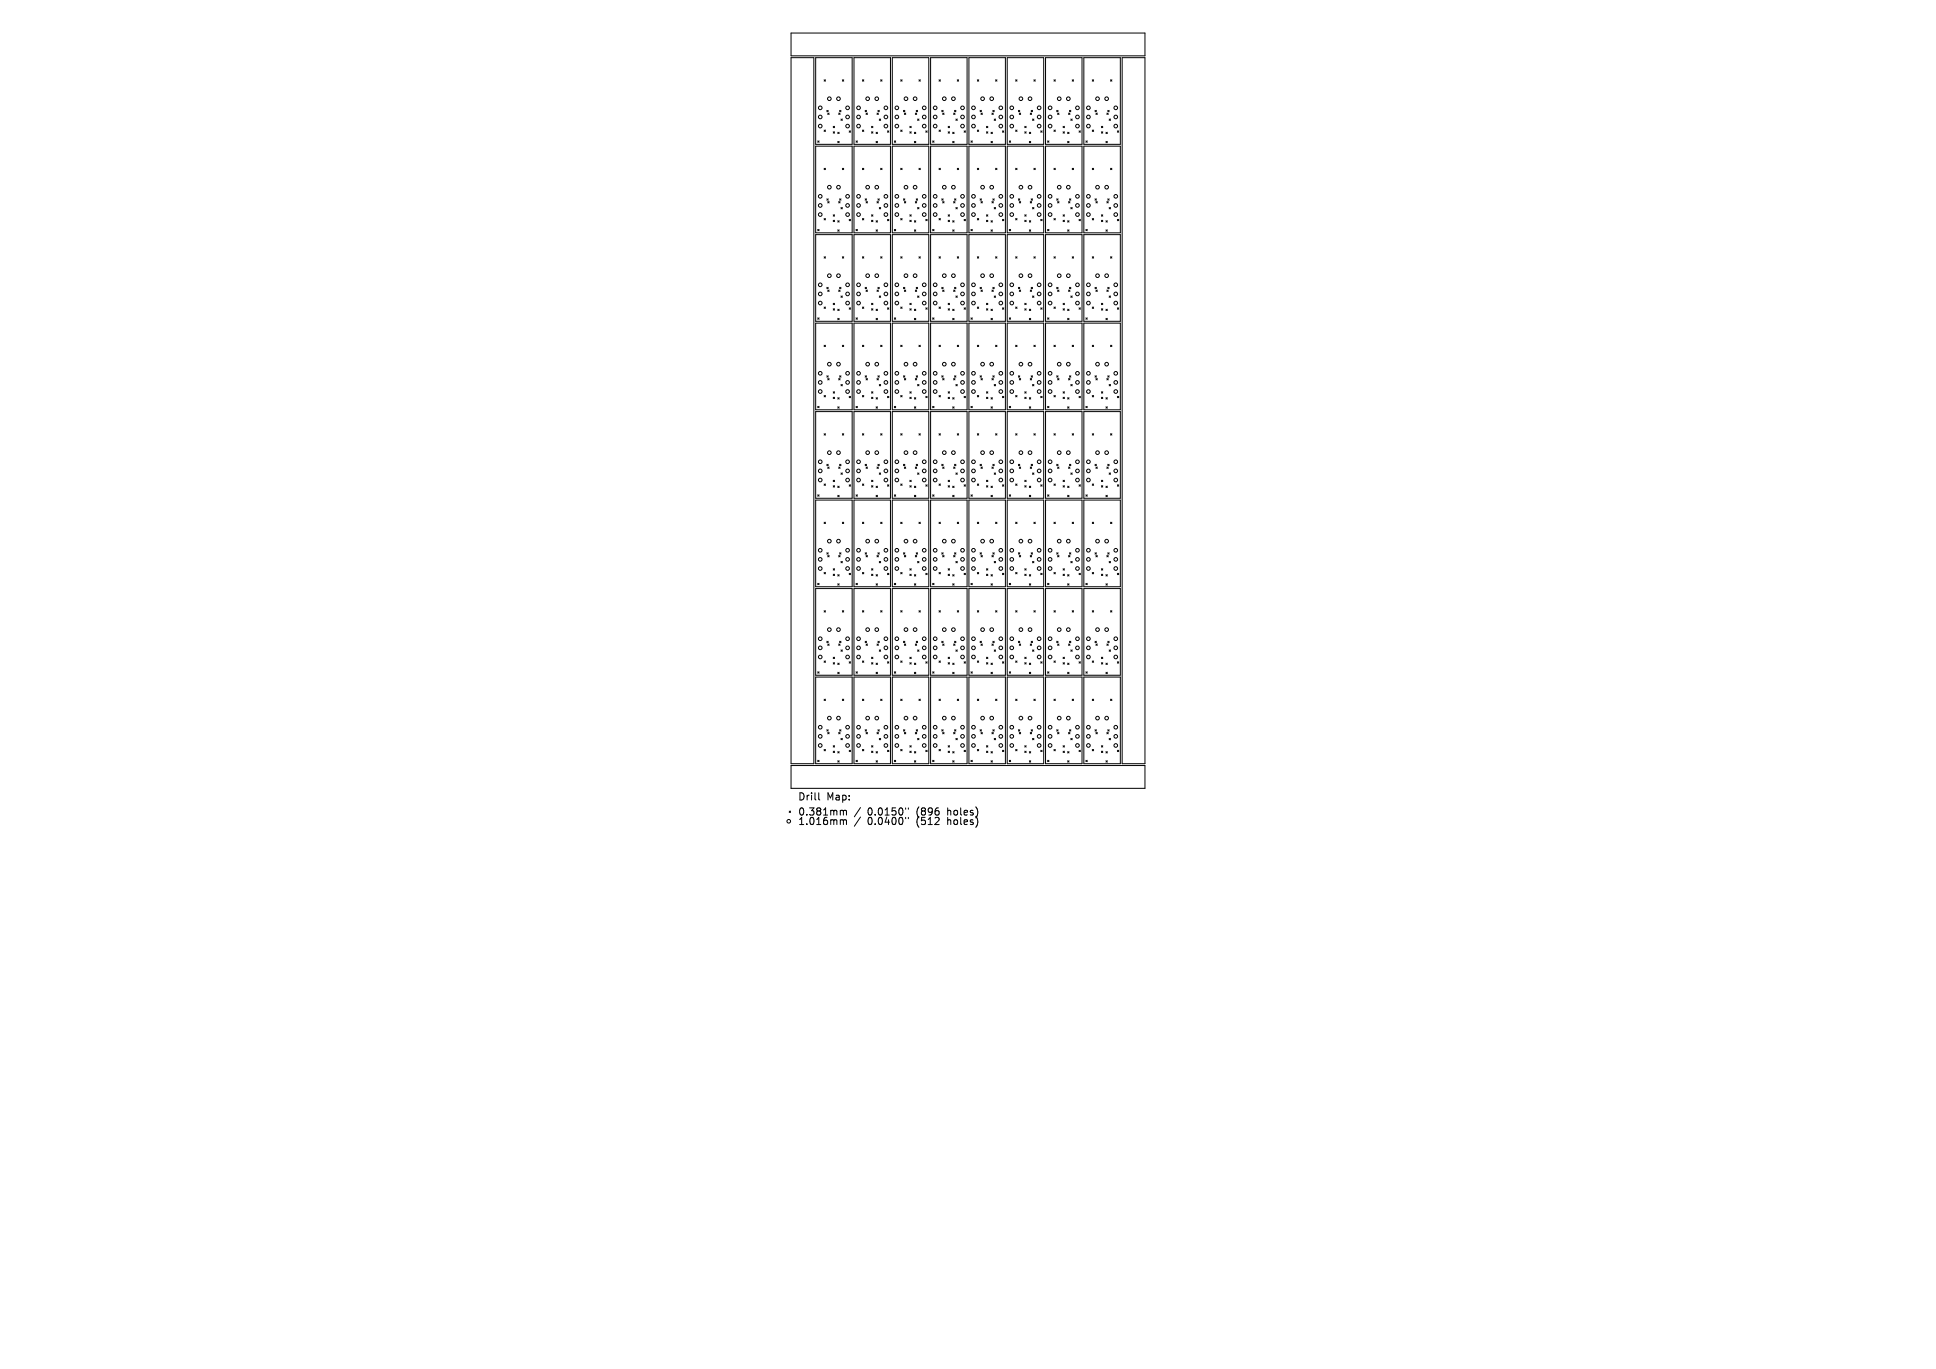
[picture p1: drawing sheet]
<svg xmlns="http://www.w3.org/2000/svg" width="297mm" height="210mm" viewBox="0 0 297 210" stroke-linecap="round" stroke-linejoin="round" font-family="sans-serif">
<defs><g id="words">
<g font-size="1.5">
<text x="122.4" y="122.9">Drill</text>
<text x="122.4" y="125.2">0.381mm</text>
<text x="126.8" y="122.9">Map:</text>
<text x="133.1" y="125.2">0.0150&quot;</text>
<text x="140.7" y="125.2">(896</text>
<text x="145.5" y="125.2">holes)</text>
<text x="122.4" y="126.7">1.016mm</text>
<text x="133.1" y="126.7">0.0400&quot;</text>
<text x="140.7" y="126.7">(512</text>
<text x="145.5" y="126.7">holes)</text>
</g>
</g></defs>
<g fill="none" stroke="#000" stroke-width=".15">
<path d="M121.4 8.8h3.5v108.4h-3.5zM121.4 5.1h54.2v3.5h-54.2zM125.1 8.8h5.6v13.3h-5.6zM126.4 12.2l.2 .3M126.4 20l.2 .2M126.6 12.2l-.2 .3M126.6 20l-.2 .2M126.8 16.9l.3 .2M127 17.3l.2 .3M127.1 16.9l-.3 .2M127.2 17.3l-.2 .3M127.8 19.4l.2 .2"/>
<path d="M128 19.4l-.2 .2M128.7 17.3l.2 .3M128.8 16.9l.2 .2M128.9 17.3l-.2 .3M129 16.9l-.2 .2M129 18.3l.2 .2M129.2 18.3l-.2 .2M129.2 12.2l.2 .3M129.4 12.2l-.2 .3M131 8.8h5.6v13.3h-5.6zM132.3 12.2l.2 .3M132.3 20l.2 .2"/>
<path d="M132.5 20l-.2 .2M132.5 12.2l-.2 .3M132.7 16.9l.2 .2M132.9 17.3l.2 .3M132.9 16.9l-.2 .2M133.1 17.3l-.2 .3M133.7 19.4l.2 .2M133.9 19.4l-.2 .2M134.5 17.3l.3 .3M134.7 16.9l.2 .2M134.8 17.3l-.3 .3M134.9 16.9l-.2 .2"/>
<path d="M134.9 18.3l.2 .2M135.1 18.3l-.2 .2M135.1 12.2l.2 .3M135.3 12.2l-.2 .3M136.9 8.8h5.6v13.3h-5.6zM138.2 12.2l.2 .3M138.2 20l.2 .2M138.4 12.2l-.2 .3M138.4 20l-.2 .2M138.6 16.9l.2 .2M138.7 17.3l.3 .3M138.8 16.9l-.2 .2"/>
<path d="M139 17.3l-.3 .3M139.6 19.4l.2 .2M139.8 19.4l-.2 .2M140.4 17.3l.2 .3M140.6 16.9l.2 .2M140.6 17.3l-.2 .3M140.8 16.9l-.2 .2M140.8 18.3l.2 .2M141 18.3l-.2 .2M141 12.2l.2 .3M141.2 12.2l-.2 .3M142.8 8.8h5.6v13.3h-5.6z"/>
<path d="M144.1 12.2l.2 .3M144.1 20l.2 .2M144.3 20l-.2 .2M144.3 12.2l-.2 .3M144.5 16.9l.2 .2M144.6 17.3l.2 .3M144.7 16.9l-.2 .2M144.8 17.3l-.2 .3M145.5 19.4l.2 .2M145.7 19.4l-.2 .2M146.3 17.3l.2 .3M146.4 16.9l.2 .2"/>
<path d="M146.5 17.3l-.2 .3M146.6 16.9l-.2 .2M146.6 18.3l.3 .2M146.9 18.3l-.3 .2M146.9 12.2l.2 .3M147.1 12.2l-.2 .3M148.6 8.8h5.6v13.3h-5.6zM149.9 12.2l.2 .3M149.9 20l.2 .2M150.1 12.2l-.2 .3M150.1 20l-.2 .2M150.4 16.9l.2 .2"/>
<path d="M150.5 17.3l.2 .3M150.6 16.9l-.2 .2M150.7 17.3l-.2 .3M151.3 19.4l.2 .2M151.5 19.4l-.2 .2M152.2 17.3l.2 .3M152.3 16.9l.2 .2M152.4 17.3l-.2 .3M152.5 16.9l-.2 .2M152.5 18.3l.2 .2M152.7 18.3l-.2 .2M152.7 12.2l.2 .3"/>
<path d="M152.9 12.2l-.2 .3M154.5 8.8h5.6v13.3h-5.6zM155.8 12.2l.2 .3M155.8 20l.2 .2M156 20l-.2 .2M156 12.2l-.2 .3M156.2 16.9l.2 .2M156.4 17.3l.2 .3M156.4 16.9l-.2 .2M156.6 17.3l-.2 .3M157.2 19.4l.2 .2M157.4 19.4l-.2 .2"/>
<path d="M158.1 17.3l.2 .3M158.2 16.9l.2 .2M158.3 17.3l-.2 .3M158.4 16.9l-.2 .2M158.4 18.3l.2 .2M158.6 18.3l-.2 .2M158.6 12.2l.2 .3M158.8 12.2l-.2 .3M160.4 8.8h5.6v13.3h-5.6zM161.7 12.2l.2 .3M161.7 20l.2 .2M161.9 20l-.2 .2"/>
<path d="M161.9 12.2l-.2 .3M162.1 16.9l.2 .2M162.2 17.3l.3 .3M162.3 16.9l-.2 .2M162.5 17.3l-.3 .3M163.1 19.4l.2 .2M163.3 19.4l-.2 .2M163.9 17.3l.2 .3M164.1 16.9l.2 .2M164.1 17.3l-.2 .3M164.3 16.9l-.2 .2M164.3 18.3l.2 .2"/>
<path d="M164.5 18.3l-.2 .2M164.5 12.2l.2 .3M164.7 12.2l-.2 .3M166.3 8.8h5.6v13.3h-5.6zM167.6 12.2l.2 .3M167.6 20l.2 .2M167.8 12.2l-.2 .3M167.8 20l-.2 .2M168 16.9l.2 .2M168.1 17.3l.2 .3M168.2 16.9l-.2 .2M168.3 17.3l-.2 .3"/>
<path d="M169 19.4l.2 .2M169.2 19.4l-.2 .2M169.8 17.3l.2 .3M169.9 16.9l.3 .2M170 17.3l-.2 .3M170.2 16.9l-.3 .2M170.2 18.3l.2 .2M170.4 18.3l-.2 .2M170.4 12.2l.2 .3M170.6 12.2l-.2 .3M172.1 8.8h3.5v108.4h-3.5zM125.1 36h5.6v13.3h-5.6z"/>
<path d="M125.1 22.4h5.6v13.3h-5.6zM125.4 21.6l.3 .2M125.4 35.2l.3 .2M125.7 21.6l-.3 .2M125.7 35.2l-.3 .2M126.4 25.8l.2 .2M126.4 33.5l.2 .2M126.4 39.4l.2 .2M126.6 25.8l-.2 .2M126.6 33.5l-.2 .2M126.6 39.4l-.2 .2M126.8 30.5l.3 .2"/>
<path d="M127 30.9l.2 .2M127.1 30.5l-.3 .2M127.2 30.9l-.2 .2M127.8 20.2l.2 .2M127.8 33l.2 .2M127.8 33.8l.2 .2M128 20.2l-.2 .2M128 33l-.2 .2M128 33.8l-.2 .2M128.5 20.3l.2 .2M128.5 21.7l.2 .2M128.5 33.9l.2 .2"/>
<path d="M128.5 35.3l.2 .2M128.7 30.9l.2 .2M128.7 20.3l-.2 .2M128.7 21.7l-.2 .2M128.7 33.9l-.2 .2M128.7 35.3l-.2 .2M128.8 30.5l.2 .2M128.9 30.9l-.2 .2M129 30.5l-.2 .2M129 31.8l.2 .2M129.2 31.8l-.2 .2M129.2 25.8l.2 .2"/>
<path d="M129.2 39.4l.2 .2M129.4 25.8l-.2 .2M129.4 39.4l-.2 .2M130.3 20.1l.2 .2M130.3 33.7l.2 .2M130.5 20.1l-.2 .2M130.5 33.7l-.2 .2M131 36h5.6v13.3h-5.6zM131 22.4h5.6v13.3h-5.6zM131.3 21.6l.2 .2M131.3 35.2l.2 .2M131.5 21.6l-.2 .2"/>
<path d="M131.5 35.2l-.2 .2M132.3 25.8l.2 .2M132.3 33.5l.2 .2M132.3 39.4l.2 .2M132.5 25.8l-.2 .2M132.5 33.5l-.2 .2M132.5 39.4l-.2 .2M132.7 30.5l.2 .2M132.9 30.9l.2 .2M132.9 30.5l-.2 .2M133.1 30.9l-.2 .2M133.7 20.2l.2 .2"/>
<path d="M133.7 33l.2 .2M133.7 33.8l.2 .2M133.9 20.2l-.2 .2M133.9 33l-.2 .2M133.9 33.8l-.2 .2M134.4 20.3l.2 .2M134.4 21.7l.2 .2M134.4 33.9l.2 .2M134.4 35.3l.2 .2M134.5 30.9l.3 .2M134.6 20.3l-.2 .2M134.6 21.7l-.2 .2"/>
<path d="M134.6 33.9l-.2 .2M134.6 35.3l-.2 .2M134.7 30.5l.2 .2M134.8 30.9l-.3 .2M134.9 30.5l-.2 .2M134.9 31.8l.2 .2M135.1 31.8l-.2 .2M135.1 25.8l.2 .2M135.1 39.4l.2 .2M135.3 25.8l-.2 .2M135.3 39.4l-.2 .2M136.2 20.1l.2 .2"/>
<path d="M136.2 33.7l.2 .2M136.4 20.1l-.2 .2M136.4 33.7l-.2 .2M136.9 36h5.6v13.3h-5.6zM136.9 22.4h5.6v13.3h-5.6zM137.2 21.6l.2 .2M137.2 35.2l.2 .2M137.4 21.6l-.2 .2M137.4 35.2l-.2 .2M138.2 39.4l.2 .2M138.2 25.8l.2 .2M138.2 33.5l.2 .2"/>
<path d="M138.4 33.5l-.2 .2M138.4 25.8l-.2 .2M138.4 39.4l-.2 .2M138.6 30.5l.2 .2M138.7 30.9l.3 .2M138.8 30.5l-.2 .2M139 30.9l-.3 .2M139.6 20.2l.2 .2M139.6 33l.2 .2M139.6 33.8l.2 .2M139.8 20.2l-.2 .2M139.8 33l-.2 .2"/>
<path d="M139.8 33.8l-.2 .2M140.3 20.3l.2 .2M140.3 21.7l.2 .2M140.3 33.9l.2 .2M140.3 35.3l.2 .2M140.4 30.9l.2 .2M140.5 20.3l-.2 .2M140.5 21.7l-.2 .2M140.5 33.9l-.2 .2M140.5 35.3l-.2 .2M140.6 30.5l.2 .2M140.6 30.9l-.2 .2"/>
<path d="M140.8 30.5l-.2 .2M140.8 31.8l.2 .2M141 31.8l-.2 .2M141 25.8l.2 .2M141 39.4l.2 .2M141.2 25.8l-.2 .2M141.2 39.4l-.2 .2M142 20.1l.2 .2M142 33.7l.2 .2M142.2 20.1l-.2 .2M142.2 33.7l-.2 .2M142.8 36h5.6v13.3h-5.6z"/>
<path d="M142.8 22.4h5.6v13.3h-5.6zM143.1 21.6l.2 .2M143.1 35.2l.2 .2M143.3 21.6l-.2 .2M143.3 35.2l-.2 .2M144.1 25.8l.2 .2M144.1 33.5l.2 .2M144.1 39.4l.2 .2M144.3 33.5l-.2 .2M144.3 25.8l-.2 .2M144.3 39.4l-.2 .2M144.5 30.5l.2 .2"/>
<path d="M144.6 30.9l.2 .2M144.7 30.5l-.2 .2M144.8 30.9l-.2 .2M145.5 20.2l.2 .2M145.5 33l.2 .2M145.5 33.8l.2 .2M145.7 20.2l-.2 .2M145.7 33l-.2 .2M145.7 33.8l-.2 .2M146.2 20.3l.2 .2M146.2 21.7l.2 .2M146.2 33.9l.2 .2"/>
<path d="M146.2 35.3l.2 .2M146.3 30.9l.2 .2M146.4 20.3l-.2 .2M146.4 21.7l-.2 .2M146.4 33.9l-.2 .2M146.4 35.3l-.2 .2M146.4 30.5l.2 .2M146.5 30.9l-.2 .2M146.6 30.5l-.2 .2M146.6 31.8l.3 .2M146.9 31.8l-.3 .2M146.9 25.8l.2 .2"/>
<path d="M146.9 39.4l.2 .2M147.1 25.8l-.2 .2M147.1 39.4l-.2 .2M147.9 20.1l.2 .2M147.9 33.7l.2 .2M148.1 20.1l-.2 .2M148.1 33.7l-.2 .2M148.6 36h5.6v13.3h-5.6zM148.6 22.4h5.6v13.3h-5.6zM149 21.6l.2 .2M149 35.2l.2 .2M149.2 21.6l-.2 .2"/>
<path d="M149.2 35.2l-.2 .2M149.9 25.8l.2 .2M149.9 39.4l.2 .2M149.9 33.5l.2 .2M150.1 25.8l-.2 .2M150.1 33.5l-.2 .2M150.1 39.4l-.2 .2M150.4 30.5l.2 .2M150.5 30.9l.2 .2M150.6 30.5l-.2 .2M150.7 30.9l-.2 .2M151.3 20.2l.2 .2"/>
<path d="M151.3 33l.2 .2M151.3 33.8l.2 .2M151.5 20.2l-.2 .2M151.5 33l-.2 .2M151.5 33.8l-.2 .2M152 20.3l.2 .2M152 21.7l.2 .2M152 33.9l.2 .2M152 35.3l.2 .2M152.2 30.9l.2 .2M152.2 20.3l-.2 .2M152.2 21.7l-.2 .2"/>
<path d="M152.2 33.9l-.2 .2M152.2 35.3l-.2 .2M152.3 30.5l.2 .2M152.4 30.9l-.2 .2M152.5 30.5l-.2 .2M152.5 31.8l.2 .2M152.7 31.8l-.2 .2M152.7 25.8l.2 .2M152.7 39.4l.2 .2M152.9 25.8l-.2 .2M152.9 39.4l-.2 .2M153.8 20.1l.2 .2"/>
<path d="M153.8 33.7l.2 .2M154 20.1l-.2 .2M154 33.7l-.2 .2M154.5 36h5.6v13.3h-5.6zM154.5 22.4h5.6v13.3h-5.6zM154.8 21.6l.2 .2M154.8 35.2l.2 .2M155 21.6l-.2 .2M155 35.2l-.2 .2M155.8 25.8l.2 .2M155.8 33.5l.2 .2M155.8 39.4l.2 .2"/>
<path d="M156 33.5l-.2 .2M156 25.8l-.2 .2M156 39.4l-.2 .2M156.2 30.5l.2 .2M156.4 30.9l.2 .2M156.4 30.5l-.2 .2M156.6 30.9l-.2 .2M157.2 20.2l.2 .2M157.2 33l.2 .2M157.2 33.8l.2 .2M157.4 20.2l-.2 .2M157.4 33l-.2 .2"/>
<path d="M157.4 33.8l-.2 .2M157.9 20.3l.2 .2M157.9 21.7l.2 .2M157.9 33.9l.2 .2M157.9 35.3l.2 .2M158.1 30.9l.2 .2M158.1 20.3l-.2 .2M158.1 21.7l-.2 .2M158.1 33.9l-.2 .2M158.1 35.3l-.2 .2M158.2 30.5l.2 .2M158.3 30.9l-.2 .2"/>
<path d="M158.4 30.5l-.2 .2M158.4 31.8l.2 .2M158.6 31.8l-.2 .2M158.6 25.8l.2 .2M158.6 39.4l.2 .2M158.8 25.8l-.2 .2M158.8 39.4l-.2 .2M159.7 20.1l.2 .2M159.7 33.7l.2 .2M159.9 20.1l-.2 .2M159.9 33.7l-.2 .2M160.4 36h5.6v13.3h-5.6z"/>
<path d="M160.4 22.4h5.6v13.3h-5.6zM160.7 21.6l.2 .2M160.7 35.2l.2 .2M160.9 21.6l-.2 .2M160.9 35.2l-.2 .2M161.7 25.8l.2 .2M161.7 39.4l.2 .2M161.7 33.5l.2 .2M161.9 25.8l-.2 .2M161.9 33.5l-.2 .2M161.9 39.4l-.2 .2M162.1 30.5l.2 .2"/>
<path d="M162.2 30.9l.3 .2M162.3 30.5l-.2 .2M162.5 30.9l-.3 .2M163.1 20.2l.2 .2M163.1 33l.2 .2M163.1 33.8l.2 .2M163.3 20.2l-.2 .2M163.3 33l-.2 .2M163.3 33.8l-.2 .2M163.8 20.3l.2 .2M163.8 21.7l.2 .2M163.8 33.9l.2 .2"/>
<path d="M163.8 35.3l.2 .2M163.9 30.9l.2 .2M164 20.3l-.2 .2M164 21.7l-.2 .2M164 33.9l-.2 .2M164 35.3l-.2 .2M164.1 30.5l.2 .2M164.1 30.9l-.2 .2M164.3 30.5l-.2 .2M164.3 31.8l.2 .2M164.5 31.8l-.2 .2M164.5 25.8l.2 .2"/>
<path d="M164.5 39.4l.2 .2M164.7 25.8l-.2 .2M164.7 39.4l-.2 .2M165.5 20.1l.2 .2M165.5 33.7l.2 .2M165.7 20.1l-.2 .2M165.7 33.7l-.2 .2M166.3 36h5.6v13.3h-5.6zM166.3 22.4h5.6v13.3h-5.6zM166.6 21.6l.2 .2M166.6 35.2l.2 .2M166.8 21.6l-.2 .2"/>
<path d="M166.8 35.2l-.2 .2M167.6 25.8l.2 .2M167.6 33.5l.2 .2M167.6 39.4l.2 .2M167.8 33.5l-.2 .2M167.8 25.8l-.2 .2M167.8 39.4l-.2 .2M168 30.5l.2 .2M168.1 30.9l.2 .2M168.2 30.5l-.2 .2M168.3 30.9l-.2 .2M169 20.2l.2 .2"/>
<path d="M169 33l.2 .2M169 33.8l.2 .2M169.2 20.2l-.2 .2M169.2 33l-.2 .2M169.2 33.8l-.2 .2M169.7 20.3l.2 .2M169.7 21.7l.2 .2M169.7 33.9l.2 .2M169.7 35.3l.2 .2M169.8 30.9l.2 .2M169.9 20.3l-.2 .2M169.9 21.7l-.2 .2"/>
<path d="M169.9 33.9l-.2 .2M169.9 35.3l-.2 .2M169.9 30.5l.3 .2M170 30.9l-.2 .2M170.2 30.5l-.3 .2M170.2 31.8l.2 .2M170.4 31.8l-.2 .2M170.4 25.8l.2 .2M170.4 39.4l.2 .2M170.6 25.8l-.2 .2M170.6 39.4l-.2 .2M171.4 20.1l.2 .2"/>
<path d="M171.4 33.7l.2 .2M171.6 20.1l-.2 .2M171.6 33.7l-.2 .2M125.1 49.6h5.6v13.3h-5.6zM125.4 48.8l.3 .2M125.7 48.8l-.3 .2M126.4 47.1l.2 .2M126.4 53l.2 .2M126.6 47.1l-.2 .2M126.6 53l-.2 .2M126.8 44.1l.3 .2M126.8 57.6l.3 .3"/>
<path d="M127 44.5l.2 .2M127 58.1l.2 .2M127.1 44.1l-.3 .2M127.1 57.6l-.3 .3M127.2 44.5l-.2 .2M127.2 58.1l-.2 .2M127.8 46.5l.2 .2M127.8 47.4l.2 .2M128 46.5l-.2 .2M128 47.4l-.2 .2M128.5 47.4l.2 .2M128.5 48.8l.2 .2"/>
<path d="M128.7 44.5l.2 .2M128.7 58.1l.2 .2M128.7 47.4l-.2 .2M128.7 48.8l-.2 .2M128.8 44.1l.2 .2M128.8 57.6l.2 .3M128.9 44.5l-.2 .2M128.9 58.1l-.2 .2M129 44.1l-.2 .2M129 57.6l-.2 .3M129 45.4l.2 .2M129 59l.2 .2"/>
<path d="M129.2 45.4l-.2 .2M129.2 59l-.2 .2M129.2 53l.2 .2M129.4 53l-.2 .2M130.3 47.2l.2 .2M130.5 47.2l-.2 .2M131 49.6h5.6v13.3h-5.6zM131.3 48.8l.2 .2M131.5 48.8l-.2 .2M132.3 47.1l.2 .2M132.3 53l.2 .2M132.5 47.1l-.2 .2"/>
<path d="M132.5 53l-.2 .2M132.7 44.1l.2 .2M132.7 57.6l.2 .3M132.9 44.5l.2 .2M132.9 58.1l.2 .2M132.9 44.1l-.2 .2M132.9 57.6l-.2 .3M133.1 44.5l-.2 .2M133.1 58.1l-.2 .2M133.7 46.5l.2 .2M133.7 47.4l.2 .2M133.9 46.5l-.2 .2"/>
<path d="M133.9 47.4l-.2 .2M134.4 47.4l.2 .2M134.4 48.8l.2 .2M134.5 44.5l.3 .2M134.5 58.1l.3 .2M134.6 47.4l-.2 .2M134.6 48.8l-.2 .2M134.7 44.1l.2 .2M134.7 57.6l.2 .3M134.8 44.5l-.3 .2M134.8 58.1l-.3 .2M134.9 44.1l-.2 .2"/>
<path d="M134.9 57.6l-.2 .3M134.9 45.4l.2 .2M134.9 59l.2 .2M135.1 45.4l-.2 .2M135.1 59l-.2 .2M135.1 53l.2 .2M135.3 53l-.2 .2M136.2 47.2l.2 .2M136.4 47.2l-.2 .2M136.9 49.6h5.6v13.3h-5.6zM137.2 48.8l.2 .2M137.4 48.8l-.2 .2"/>
<path d="M138.2 53l.2 .2M138.2 47.1l.2 .2M138.4 47.1l-.2 .2M138.4 53l-.2 .2M138.6 44.1l.2 .2M138.6 57.6l.2 .3M138.7 44.5l.3 .2M138.7 58.1l.3 .2M138.8 44.1l-.2 .2M138.8 57.6l-.2 .3M139 44.5l-.3 .2M139 58.1l-.3 .2"/>
<path d="M139.6 46.5l.2 .2M139.6 47.4l.2 .2M139.8 46.5l-.2 .2M139.8 47.4l-.2 .2M140.3 47.4l.2 .2M140.3 48.8l.2 .2M140.4 44.5l.2 .2M140.4 58.1l.2 .2M140.5 47.4l-.2 .2M140.5 48.8l-.2 .2M140.6 44.1l.2 .2M140.6 57.6l.2 .3"/>
<path d="M140.6 44.5l-.2 .2M140.6 58.1l-.2 .2M140.8 44.1l-.2 .2M140.8 57.6l-.2 .3M140.8 45.4l.2 .2M140.8 59l.2 .2M141 45.4l-.2 .2M141 59l-.2 .2M141 53l.2 .2M141.2 53l-.2 .2M142 47.2l.2 .2M142.2 47.2l-.2 .2"/>
<path d="M142.8 49.6h5.6v13.3h-5.6zM143.1 48.8l.2 .2M143.3 48.8l-.2 .2M144.1 47.1l.2 .2M144.1 53l.2 .2M144.3 47.1l-.2 .2M144.3 53l-.2 .2M144.5 44.1l.2 .2M144.5 57.6l.2 .3M144.6 44.5l.2 .2M144.6 58.1l.2 .2M144.7 44.1l-.2 .2"/>
<path d="M144.7 57.6l-.2 .3M144.8 44.5l-.2 .2M144.8 58.1l-.2 .2M145.5 46.5l.2 .2M145.5 47.4l.2 .2M145.7 46.5l-.2 .2M145.7 47.4l-.2 .2M146.2 47.4l.2 .2M146.2 48.8l.2 .2M146.3 44.5l.2 .2M146.3 58.1l.2 .2M146.4 47.4l-.2 .2"/>
<path d="M146.4 48.8l-.2 .2M146.4 44.1l.2 .2M146.4 57.6l.2 .3M146.5 44.5l-.2 .2M146.5 58.1l-.2 .2M146.6 44.1l-.2 .2M146.6 57.6l-.2 .3M146.6 45.4l.3 .2M146.6 59l.3 .2M146.9 45.4l-.3 .2M146.9 59l-.3 .2M146.9 53l.2 .2"/>
<path d="M147.1 53l-.2 .2M147.9 47.2l.2 .2M148.1 47.2l-.2 .2M148.6 49.6h5.6v13.3h-5.6zM149 48.8l.2 .2M149.2 48.8l-.2 .2M149.9 53l.2 .2M149.9 47.1l.2 .2M150.1 47.1l-.2 .2M150.1 53l-.2 .2M150.4 44.1l.2 .2M150.4 57.6l.2 .3"/>
<path d="M150.5 44.5l.2 .2M150.5 58.1l.2 .2M150.6 44.1l-.2 .2M150.6 57.6l-.2 .3M150.7 44.5l-.2 .2M150.7 58.1l-.2 .2M151.3 46.5l.2 .2M151.3 47.4l.2 .2M151.5 46.5l-.2 .2M151.5 47.4l-.2 .2M152 47.4l.2 .2M152 48.8l.2 .2"/>
<path d="M152.2 44.5l.2 .2M152.2 58.1l.2 .2M152.2 47.4l-.2 .2M152.2 48.8l-.2 .2M152.3 44.1l.2 .2M152.3 57.6l.2 .3M152.4 44.5l-.2 .2M152.4 58.1l-.2 .2M152.5 44.1l-.2 .2M152.5 57.6l-.2 .3M152.5 45.4l.2 .2M152.5 59l.2 .2"/>
<path d="M152.7 45.4l-.2 .2M152.7 59l-.2 .2M152.7 53l.2 .2M152.9 53l-.2 .2M153.8 47.2l.2 .2M154 47.2l-.2 .2M154.5 49.6h5.6v13.3h-5.6zM154.8 48.8l.2 .2M155 48.8l-.2 .2M155.8 53l.2 .2M155.8 47.1l.2 .2M156 47.1l-.2 .2"/>
<path d="M156 53l-.2 .2M156.2 44.1l.2 .2M156.2 57.6l.2 .3M156.4 44.5l.2 .2M156.4 58.1l.2 .2M156.4 44.1l-.2 .2M156.4 57.6l-.2 .3M156.6 44.5l-.2 .2M156.6 58.1l-.2 .2M157.2 46.5l.2 .2M157.2 47.4l.2 .2M157.4 46.5l-.2 .2"/>
<path d="M157.4 47.4l-.2 .2M157.9 47.4l.2 .2M157.9 48.8l.2 .2M158.1 44.5l.2 .2M158.1 58.1l.2 .2M158.1 47.4l-.2 .2M158.1 48.8l-.2 .2M158.2 44.1l.2 .2M158.2 57.6l.2 .3M158.3 44.5l-.2 .2M158.3 58.1l-.2 .2M158.4 44.1l-.2 .2"/>
<path d="M158.4 57.6l-.2 .3M158.4 45.4l.2 .2M158.4 59l.2 .2M158.6 45.4l-.2 .2M158.6 59l-.2 .2M158.6 53l.2 .2M158.8 53l-.2 .2M159.7 47.2l.2 .2M159.9 47.2l-.2 .2M160.4 49.6h5.6v13.3h-5.6zM160.7 48.8l.2 .2M160.9 48.8l-.2 .2"/>
<path d="M161.7 53l.2 .2M161.7 47.1l.2 .2M161.9 47.1l-.2 .2M161.9 53l-.2 .2M162.1 44.1l.2 .2M162.1 57.6l.2 .3M162.2 44.5l.3 .2M162.2 58.1l.3 .2M162.3 44.1l-.2 .2M162.3 57.6l-.2 .3M162.5 44.5l-.3 .2M162.5 58.1l-.3 .2"/>
<path d="M163.1 46.5l.2 .2M163.1 47.4l.2 .2M163.3 46.5l-.2 .2M163.3 47.4l-.2 .2M163.8 47.4l.2 .2M163.8 48.8l.2 .2M163.9 44.5l.2 .2M163.9 58.1l.2 .2M164 47.4l-.2 .2M164 48.8l-.2 .2M164.1 44.1l.2 .2M164.1 57.6l.2 .3"/>
<path d="M164.1 44.5l-.2 .2M164.1 58.1l-.2 .2M164.3 44.1l-.2 .2M164.3 57.6l-.2 .3M164.3 45.4l.2 .2M164.3 59l.2 .2M164.5 45.4l-.2 .2M164.5 59l-.2 .2M164.5 53l.2 .2M164.7 53l-.2 .2M165.5 47.2l.2 .2M165.7 47.2l-.2 .2"/>
<path d="M166.3 49.6h5.6v13.3h-5.6zM166.6 48.8l.2 .2M166.8 48.8l-.2 .2M167.6 53l.2 .2M167.6 47.1l.2 .2M167.8 47.1l-.2 .2M167.8 53l-.2 .2M168 57.6l.2 .3M168 44.1l.2 .2M168.1 58.1l.2 .2M168.1 44.5l.2 .2M168.2 44.1l-.2 .2"/>
<path d="M168.2 57.6l-.2 .3M168.3 44.5l-.2 .2M168.3 58.1l-.2 .2M169 46.5l.2 .2M169 47.4l.2 .2M169.2 46.5l-.2 .2M169.2 47.4l-.2 .2M169.7 47.4l.2 .2M169.7 48.8l.2 .2M169.8 44.5l.2 .2M169.8 58.1l.2 .2M169.9 47.4l-.2 .2"/>
<path d="M169.9 48.8l-.2 .2M169.9 44.1l.3 .2M169.9 57.6l.3 .3M170 44.5l-.2 .2M170 58.1l-.2 .2M170.2 44.1l-.3 .2M170.2 57.6l-.3 .3M170.2 45.4l.2 .2M170.2 59l.2 .2M170.4 45.4l-.2 .2M170.4 59l-.2 .2M170.4 53l.2 .2"/>
<path d="M170.6 53l-.2 .2M171.4 47.2l.2 .2M171.6 47.2l-.2 .2M125.1 76.7h5.6v13.3h-5.6zM125.1 63.1h5.6v13.3h-5.6zM125.4 62.3l.3 .2M125.4 75.9l.3 .2M125.7 62.3l-.3 .2M125.7 75.9l-.3 .2M126.4 60.7l.2 .2M126.4 66.5l.2 .2M126.4 74.2l.2 .3"/>
<path d="M126.6 60.7l-.2 .2M126.6 66.5l-.2 .2M126.6 74.2l-.2 .3M126.8 71.2l.3 .2M127 71.6l.2 .3M127.1 71.2l-.3 .2M127.2 71.6l-.2 .3M127.8 60.1l.2 .2M127.8 60.9l.2 .2M127.8 73.7l.2 .2M127.8 74.5l.2 .2M128 60.1l-.2 .2"/>
<path d="M128 60.9l-.2 .2M128 73.7l-.2 .2M128 74.5l-.2 .2M128.5 61l.2 .2M128.5 62.4l.2 .2M128.5 74.6l.2 .2M128.5 76l.2 .2M128.7 71.6l.2 .3M128.7 61l-.2 .2M128.7 62.4l-.2 .2M128.7 74.6l-.2 .2M128.7 76l-.2 .2"/>
<path d="M128.8 71.2l.2 .2M128.9 71.6l-.2 .3M129 71.2l-.2 .2M129 72.6l.2 .2M129.2 72.6l-.2 .2M129.2 66.5l.2 .2M129.4 66.5l-.2 .2M130.3 60.8l.2 .2M130.3 74.4l.2 .2M130.5 60.8l-.2 .2M130.5 74.4l-.2 .2M131 76.7h5.6v13.3h-5.6z"/>
<path d="M131 63.1h5.6v13.3h-5.6zM131.3 62.3l.2 .2M131.3 75.9l.2 .2M131.5 62.3l-.2 .2M131.5 75.9l-.2 .2M132.3 60.7l.2 .2M132.3 66.5l.2 .2M132.3 74.2l.2 .3M132.5 60.7l-.2 .2M132.5 74.2l-.2 .3M132.5 66.5l-.2 .2M132.7 71.2l.2 .2"/>
<path d="M132.9 71.6l.2 .3M132.9 71.2l-.2 .2M133.1 71.6l-.2 .3M133.7 60.1l.2 .2M133.7 60.9l.2 .2M133.7 73.7l.2 .2M133.7 74.5l.2 .2M133.9 60.1l-.2 .2M133.9 60.9l-.2 .2M133.9 73.7l-.2 .2M133.9 74.5l-.2 .2M134.4 61l.2 .2"/>
<path d="M134.4 62.4l.2 .2M134.4 74.6l.2 .2M134.4 76l.2 .2M134.5 71.6l.3 .3M134.6 61l-.2 .2M134.6 62.4l-.2 .2M134.6 74.6l-.2 .2M134.6 76l-.2 .2M134.7 71.2l.2 .2M134.8 71.6l-.3 .3M134.9 71.2l-.2 .2M134.9 72.6l.2 .2"/>
<path d="M135.1 72.6l-.2 .2M135.1 66.5l.2 .2M135.3 66.5l-.2 .2M136.2 60.8l.2 .2M136.2 74.4l.2 .2M136.4 60.8l-.2 .2M136.4 74.4l-.2 .2M136.9 76.7h5.6v13.3h-5.6zM136.9 63.1h5.6v13.3h-5.6zM137.2 62.3l.2 .2M137.2 75.9l.2 .2M137.4 62.3l-.2 .2"/>
<path d="M137.4 75.9l-.2 .2M138.2 66.5l.2 .2M138.2 60.7l.2 .2M138.2 74.2l.2 .3M138.4 60.7l-.2 .2M138.4 66.5l-.2 .2M138.4 74.2l-.2 .3M138.6 71.2l.2 .2M138.7 71.6l.3 .3M138.8 71.2l-.2 .2M139 71.6l-.3 .3M139.6 60.1l.2 .2"/>
<path d="M139.6 60.9l.2 .2M139.6 73.7l.2 .2M139.6 74.5l.2 .2M139.8 60.1l-.2 .2M139.8 60.9l-.2 .2M139.8 73.7l-.2 .2M139.8 74.5l-.2 .2M140.3 61l.2 .2M140.3 62.4l.2 .2M140.3 74.6l.2 .2M140.3 76l.2 .2M140.4 71.6l.2 .3"/>
<path d="M140.5 61l-.2 .2M140.5 62.4l-.2 .2M140.5 74.6l-.2 .2M140.5 76l-.2 .2M140.6 71.2l.2 .2M140.6 71.6l-.2 .3M140.8 71.2l-.2 .2M140.8 72.6l.2 .2M141 72.6l-.2 .2M141 66.5l.2 .2M141.2 66.5l-.2 .2M142 60.8l.2 .2"/>
<path d="M142 74.4l.2 .2M142.2 60.8l-.2 .2M142.2 74.4l-.2 .2M142.8 76.7h5.6v13.3h-5.6zM142.8 63.1h5.6v13.3h-5.6zM143.1 62.3l.2 .2M143.1 75.9l.2 .2M143.3 62.3l-.2 .2M143.3 75.9l-.2 .2M144.1 66.5l.2 .2M144.1 60.7l.2 .2M144.1 74.2l.2 .3"/>
<path d="M144.3 74.2l-.2 .3M144.3 60.7l-.2 .2M144.3 66.5l-.2 .2M144.5 71.2l.2 .2M144.6 71.6l.2 .3M144.7 71.2l-.2 .2M144.8 71.6l-.2 .3M145.5 60.1l.2 .2M145.5 60.9l.2 .2M145.5 73.7l.2 .2M145.5 74.5l.2 .2M145.7 60.1l-.2 .2"/>
<path d="M145.7 60.9l-.2 .2M145.7 73.7l-.2 .2M145.7 74.5l-.2 .2M146.2 61l.2 .2M146.2 62.4l.2 .2M146.2 74.6l.2 .2M146.2 76l.2 .2M146.3 71.6l.2 .3M146.4 61l-.2 .2M146.4 62.4l-.2 .2M146.4 74.6l-.2 .2M146.4 76l-.2 .2"/>
<path d="M146.4 71.2l.2 .2M146.5 71.6l-.2 .3M146.6 71.2l-.2 .2M146.6 72.6l.3 .2M146.9 72.6l-.3 .2M146.9 66.5l.2 .2M147.1 66.5l-.2 .2M147.9 74.4l.2 .2M147.9 60.8l.2 .2M148.1 60.8l-.2 .2M148.1 74.4l-.2 .2M148.6 76.7h5.6v13.3h-5.6z"/>
<path d="M148.6 63.1h5.6v13.3h-5.6zM149 62.3l.2 .2M149 75.9l.2 .2M149.2 62.3l-.2 .2M149.2 75.9l-.2 .2M149.9 66.5l.2 .2M149.9 60.7l.2 .2M149.9 74.2l.2 .3M150.1 60.7l-.2 .2M150.1 74.2l-.2 .3M150.1 66.5l-.2 .2M150.4 71.2l.2 .2"/>
<path d="M150.5 71.6l.2 .3M150.6 71.2l-.2 .2M150.7 71.6l-.2 .3M151.3 60.1l.2 .2M151.3 60.9l.2 .2M151.3 73.7l.2 .2M151.3 74.5l.2 .2M151.5 60.1l-.2 .2M151.5 60.9l-.2 .2M151.5 73.7l-.2 .2M151.5 74.5l-.2 .2M152 61l.2 .2"/>
<path d="M152 62.4l.2 .2M152 74.6l.2 .2M152 76l.2 .2M152.2 71.6l.2 .3M152.2 61l-.2 .2M152.2 62.4l-.2 .2M152.2 74.6l-.2 .2M152.2 76l-.2 .2M152.3 71.2l.2 .2M152.4 71.6l-.2 .3M152.5 71.2l-.2 .2M152.5 72.6l.2 .2"/>
<path d="M152.7 72.6l-.2 .2M152.7 66.5l.2 .2M152.9 66.5l-.2 .2M153.8 60.8l.2 .2M153.8 74.4l.2 .2M154 60.8l-.2 .2M154 74.4l-.2 .2M154.5 76.7h5.6v13.3h-5.6zM154.5 63.1h5.6v13.3h-5.6zM154.8 62.3l.2 .2M154.8 75.9l.2 .2M155 62.3l-.2 .2"/>
<path d="M155 75.9l-.2 .2M155.8 66.5l.2 .2M155.8 60.7l.2 .2M155.8 74.2l.2 .3M156 60.7l-.2 .2M156 66.5l-.2 .2M156 74.2l-.2 .3M156.2 71.2l.2 .2M156.4 71.6l.2 .3M156.4 71.2l-.2 .2M156.6 71.6l-.2 .3M157.2 60.1l.2 .2"/>
<path d="M157.2 60.9l.2 .2M157.2 73.7l.2 .2M157.2 74.5l.2 .2M157.4 60.1l-.2 .2M157.4 60.9l-.2 .2M157.4 73.7l-.2 .2M157.4 74.5l-.2 .2M157.9 61l.2 .2M157.9 62.4l.2 .2M157.9 74.6l.2 .2M157.9 76l.2 .2M158.1 71.6l.2 .3"/>
<path d="M158.1 61l-.2 .2M158.1 62.4l-.2 .2M158.1 74.6l-.2 .2M158.1 76l-.2 .2M158.2 71.2l.2 .2M158.3 71.6l-.2 .3M158.4 71.2l-.2 .2M158.4 72.6l.2 .2M158.6 72.6l-.2 .2M158.6 66.5l.2 .2M158.8 66.5l-.2 .2M159.7 60.8l.2 .2"/>
<path d="M159.7 74.4l.2 .2M159.9 60.8l-.2 .2M159.9 74.4l-.2 .2M160.4 76.7h5.6v13.3h-5.6zM160.4 63.1h5.6v13.3h-5.6zM160.7 62.3l.2 .2M160.7 75.9l.2 .2M160.9 62.3l-.2 .2M160.9 75.9l-.2 .2M161.7 60.7l.2 .2M161.7 66.5l.2 .2M161.7 74.2l.2 .3"/>
<path d="M161.9 60.7l-.2 .2M161.9 74.2l-.2 .3M161.9 66.5l-.2 .2M162.1 71.2l.2 .2M162.2 71.6l.3 .3M162.3 71.2l-.2 .2M162.5 71.6l-.3 .3M163.1 60.1l.2 .2M163.1 60.9l.2 .2M163.1 73.7l.2 .2M163.1 74.5l.2 .2M163.3 60.1l-.2 .2"/>
<path d="M163.3 60.9l-.2 .2M163.3 73.7l-.2 .2M163.3 74.5l-.2 .2M163.8 61l.2 .2M163.8 62.4l.2 .2M163.8 74.6l.2 .2M163.8 76l.2 .2M163.9 71.6l.2 .3M164 61l-.2 .2M164 62.4l-.2 .2M164 74.6l-.2 .2M164 76l-.2 .2"/>
<path d="M164.1 71.2l.2 .2M164.1 71.6l-.2 .3M164.3 71.2l-.2 .2M164.3 72.6l.2 .2M164.5 72.6l-.2 .2M164.5 66.5l.2 .2M164.7 66.5l-.2 .2M165.5 74.4l.2 .2M165.5 60.8l.2 .2M165.7 60.8l-.2 .2M165.7 74.4l-.2 .2M166.3 76.7h5.6v13.3h-5.6z"/>
<path d="M166.3 63.1h5.6v13.3h-5.6zM166.6 75.9l.2 .2M166.6 62.3l.2 .2M166.8 62.3l-.2 .2M166.8 75.9l-.2 .2M167.6 66.5l.2 .2M167.6 60.7l.2 .2M167.6 74.2l.2 .3M167.8 60.7l-.2 .2M167.8 66.5l-.2 .2M167.8 74.2l-.2 .3M168 71.2l.2 .2"/>
<path d="M168.1 71.6l.2 .3M168.2 71.2l-.2 .2M168.3 71.6l-.2 .3M169 60.1l.2 .2M169 60.9l.2 .2M169 73.7l.2 .2M169 74.5l.2 .2M169.2 60.1l-.2 .2M169.2 60.9l-.2 .2M169.2 73.7l-.2 .2M169.2 74.5l-.2 .2M169.7 61l.2 .2"/>
<path d="M169.7 62.4l.2 .2M169.7 74.6l.2 .2M169.7 76l.2 .2M169.8 71.6l.2 .3M169.9 61l-.2 .2M169.9 62.4l-.2 .2M169.9 74.6l-.2 .2M169.9 76l-.2 .2M169.9 71.2l.3 .2M170 71.6l-.2 .3M170.2 71.2l-.3 .2M170.2 72.6l.2 .2"/>
<path d="M170.4 72.6l-.2 .2M170.4 66.5l.2 .2M170.6 66.5l-.2 .2M171.4 60.8l.2 .2M171.4 74.4l.2 .2M171.6 60.8l-.2 .2M171.6 74.4l-.2 .2M125.1 90.3h5.6v13.3h-5.6zM125.4 89.5l.3 .2M125.7 89.5l-.3 .2M126.4 80.1l.2 .2M126.4 87.8l.2 .2"/>
<path d="M126.4 93.7l.2 .2M126.6 80.1l-.2 .2M126.6 87.8l-.2 .2M126.6 93.7l-.2 .2M126.8 84.8l.3 .2M126.8 98.4l.3 .2M127 85.2l.2 .2M127 98.8l.2 .2M127.1 84.8l-.3 .2M127.1 98.4l-.3 .2M127.2 85.2l-.2 .2M127.2 98.8l-.2 .2"/>
<path d="M127.8 87.2l.2 .3M127.8 88.1l.2 .2M128 87.2l-.2 .3M128 88.1l-.2 .2M128.5 88.2l.2 .2M128.5 89.6l.2 .2M128.7 85.2l.2 .2M128.7 98.8l.2 .2M128.7 88.2l-.2 .2M128.7 89.6l-.2 .2M128.8 84.8l.2 .2M128.8 98.4l.2 .2"/>
<path d="M128.9 85.2l-.2 .2M128.9 98.8l-.2 .2M129 84.8l-.2 .2M129 98.4l-.2 .2M129 86.1l.2 .2M129 99.7l.2 .2M129.2 86.1l-.2 .2M129.2 99.7l-.2 .2M129.2 80.1l.2 .2M129.2 93.7l.2 .2M129.4 80.1l-.2 .2M129.4 93.7l-.2 .2"/>
<path d="M130.3 87.9l.2 .3M130.5 87.9l-.2 .3M131 90.3h5.6v13.3h-5.6zM131.3 89.5l.2 .2M131.5 89.5l-.2 .2M132.3 93.7l.2 .2M132.3 80.1l.2 .2M132.3 87.8l.2 .2M132.5 87.8l-.2 .2M132.5 80.1l-.2 .2M132.5 93.7l-.2 .2M132.7 84.8l.2 .2"/>
<path d="M132.7 98.4l.2 .2M132.9 85.2l.2 .2M132.9 98.8l.2 .2M132.9 84.8l-.2 .2M132.9 98.4l-.2 .2M133.1 85.2l-.2 .2M133.1 98.8l-.2 .2M133.7 87.2l.2 .3M133.7 88.1l.2 .2M133.9 87.2l-.2 .3M133.9 88.1l-.2 .2M134.4 88.2l.2 .2"/>
<path d="M134.4 89.6l.2 .2M134.5 85.2l.3 .2M134.5 98.8l.3 .2M134.6 88.2l-.2 .2M134.6 89.6l-.2 .2M134.7 84.8l.2 .2M134.7 98.4l.2 .2M134.8 85.2l-.3 .2M134.8 98.8l-.3 .2M134.9 84.8l-.2 .2M134.9 98.4l-.2 .2M134.9 86.1l.2 .2"/>
<path d="M134.9 99.7l.2 .2M135.1 86.1l-.2 .2M135.1 99.7l-.2 .2M135.1 80.1l.2 .2M135.1 93.7l.2 .2M135.3 80.1l-.2 .2M135.3 93.7l-.2 .2M136.2 87.9l.2 .3M136.4 87.9l-.2 .3M136.9 90.3h5.6v13.3h-5.6zM137.2 89.5l.2 .2M137.4 89.5l-.2 .2"/>
<path d="M138.2 80.1l.2 .2M138.2 93.7l.2 .2M138.2 87.8l.2 .2M138.4 87.8l-.2 .2M138.4 80.1l-.2 .2M138.4 93.7l-.2 .2M138.6 84.8l.2 .2M138.6 98.4l.2 .2M138.7 85.2l.3 .2M138.7 98.8l.3 .2M138.8 84.8l-.2 .2M138.8 98.4l-.2 .2"/>
<path d="M139 85.2l-.3 .2M139 98.8l-.3 .2M139.6 87.2l.2 .3M139.6 88.1l.2 .2M139.8 87.2l-.2 .3M139.8 88.1l-.2 .2M140.3 88.2l.2 .2M140.3 89.6l.2 .2M140.4 85.2l.2 .2M140.4 98.8l.2 .2M140.5 88.2l-.2 .2M140.5 89.6l-.2 .2"/>
<path d="M140.6 84.8l.2 .2M140.6 98.4l.2 .2M140.6 85.2l-.2 .2M140.6 98.8l-.2 .2M140.8 84.8l-.2 .2M140.8 98.4l-.2 .2M140.8 86.1l.2 .2M140.8 99.7l.2 .2M141 86.1l-.2 .2M141 99.7l-.2 .2M141 80.1l.2 .2M141 93.7l.2 .2"/>
<path d="M141.2 80.1l-.2 .2M141.2 93.7l-.2 .2M142 87.9l.2 .3M142.2 87.9l-.2 .3M142.8 90.3h5.6v13.3h-5.6zM143.1 89.5l.2 .2M143.3 89.5l-.2 .2M144.1 80.1l.2 .2M144.1 93.7l.2 .2M144.1 87.8l.2 .2M144.3 87.8l-.2 .2M144.3 80.1l-.2 .2"/>
<path d="M144.3 93.7l-.2 .2M144.5 84.8l.2 .2M144.5 98.4l.2 .2M144.6 85.2l.2 .2M144.6 98.8l.2 .2M144.7 84.8l-.2 .2M144.7 98.4l-.2 .2M144.8 85.2l-.2 .2M144.8 98.8l-.2 .2M145.5 87.2l.2 .3M145.5 88.1l.2 .2M145.7 87.2l-.2 .3"/>
<path d="M145.7 88.1l-.2 .2M146.2 88.2l.2 .2M146.2 89.6l.2 .2M146.3 85.2l.2 .2M146.3 98.8l.2 .2M146.4 88.2l-.2 .2M146.4 89.6l-.2 .2M146.4 84.8l.2 .2M146.4 98.4l.2 .2M146.5 85.2l-.2 .2M146.5 98.8l-.2 .2M146.6 84.8l-.2 .2"/>
<path d="M146.6 98.4l-.2 .2M146.6 86.1l.3 .2M146.6 99.7l.3 .2M146.9 86.1l-.3 .2M146.9 99.7l-.3 .2M146.9 80.1l.2 .2M146.9 93.7l.2 .2M147.1 80.1l-.2 .2M147.1 93.7l-.2 .2M147.9 87.9l.2 .3M148.1 87.9l-.2 .3M148.6 90.3h5.6v13.3h-5.6z"/>
<path d="M149 89.5l.2 .2M149.2 89.5l-.2 .2M149.9 80.1l.2 .2M149.9 93.7l.2 .2M149.9 87.8l.2 .2M150.1 80.1l-.2 .2M150.1 87.8l-.2 .2M150.1 93.7l-.2 .2M150.4 84.8l.2 .2M150.4 98.4l.2 .2M150.5 85.2l.2 .2M150.5 98.8l.2 .2"/>
<path d="M150.6 84.8l-.2 .2M150.6 98.4l-.2 .2M150.7 85.2l-.2 .2M150.7 98.8l-.2 .2M151.3 87.2l.2 .3M151.3 88.1l.2 .2M151.5 87.2l-.2 .3M151.5 88.1l-.2 .2M152 88.2l.2 .2M152 89.6l.2 .2M152.2 85.2l.2 .2M152.2 98.8l.2 .2"/>
<path d="M152.2 88.2l-.2 .2M152.2 89.6l-.2 .2M152.3 84.8l.2 .2M152.3 98.4l.2 .2M152.4 85.2l-.2 .2M152.4 98.8l-.2 .2M152.5 84.8l-.2 .2M152.5 98.4l-.2 .2M152.5 86.1l.2 .2M152.5 99.7l.2 .2M152.7 86.1l-.2 .2M152.7 99.7l-.2 .2"/>
<path d="M152.7 80.1l.2 .2M152.7 93.7l.2 .2M152.9 80.1l-.2 .2M152.9 93.7l-.2 .2M153.8 87.9l.2 .3M154 87.9l-.2 .3M154.5 90.3h5.6v13.3h-5.6zM154.8 89.5l.2 .2M155 89.5l-.2 .2M155.8 80.1l.2 .2M155.8 93.7l.2 .2M155.8 87.8l.2 .2"/>
<path d="M156 87.8l-.2 .2M156 80.1l-.2 .2M156 93.7l-.2 .2M156.2 84.8l.2 .2M156.2 98.4l.2 .2M156.4 85.2l.2 .2M156.4 98.8l.2 .2M156.4 84.8l-.2 .2M156.4 98.4l-.2 .2M156.6 85.2l-.2 .2M156.6 98.8l-.2 .2M157.2 87.2l.2 .3"/>
<path d="M157.2 88.1l.2 .2M157.4 87.2l-.2 .3M157.4 88.1l-.2 .2M157.9 88.2l.2 .2M157.9 89.6l.2 .2M158.1 85.2l.2 .2M158.1 98.8l.2 .2M158.1 88.2l-.2 .2M158.1 89.6l-.2 .2M158.2 84.8l.2 .2M158.2 98.4l.2 .2M158.3 85.2l-.2 .2"/>
<path d="M158.3 98.8l-.2 .2M158.4 84.8l-.2 .2M158.4 98.4l-.2 .2M158.4 86.1l.2 .2M158.4 99.7l.2 .2M158.6 86.1l-.2 .2M158.6 99.7l-.2 .2M158.6 80.1l.2 .2M158.6 93.7l.2 .2M158.8 80.1l-.2 .2M158.8 93.7l-.2 .2M159.7 87.9l.2 .3"/>
<path d="M159.9 87.9l-.2 .3M160.4 90.3h5.6v13.3h-5.6zM160.7 89.5l.2 .2M160.9 89.5l-.2 .2M161.7 80.1l.2 .2M161.7 93.7l.2 .2M161.7 87.8l.2 .2M161.9 87.8l-.2 .2M161.9 80.1l-.2 .2M161.9 93.7l-.2 .2M162.1 84.8l.2 .2M162.1 98.4l.2 .2"/>
<path d="M162.2 85.2l.3 .2M162.2 98.8l.3 .2M162.3 84.8l-.2 .2M162.3 98.4l-.2 .2M162.5 85.2l-.3 .2M162.5 98.8l-.3 .2M163.1 87.2l.2 .3M163.1 88.1l.2 .2M163.3 87.2l-.2 .3M163.3 88.1l-.2 .2M163.8 88.2l.2 .2M163.8 89.6l.2 .2"/>
<path d="M163.9 85.2l.2 .2M163.9 98.8l.2 .2M164 88.2l-.2 .2M164 89.6l-.2 .2M164.1 84.8l.2 .2M164.1 98.4l.2 .2M164.1 85.2l-.2 .2M164.1 98.8l-.2 .2M164.3 84.8l-.2 .2M164.3 98.4l-.2 .2M164.3 86.1l.2 .2M164.3 99.7l.2 .2"/>
<path d="M164.5 86.1l-.2 .2M164.5 99.7l-.2 .2M164.5 80.1l.2 .2M164.5 93.7l.2 .2M164.7 80.1l-.2 .2M164.7 93.7l-.2 .2M165.5 87.9l.2 .3M165.7 87.9l-.2 .3M166.3 90.3h5.6v13.3h-5.6zM166.6 89.5l.2 .2M166.8 89.5l-.2 .2M167.6 80.1l.2 .2"/>
<path d="M167.6 87.8l.2 .2M167.6 93.7l.2 .2M167.8 80.1l-.2 .2M167.8 87.8l-.2 .2M167.8 93.7l-.2 .2M168 84.8l.2 .2M168 98.4l.2 .2M168.1 85.2l.2 .2M168.1 98.8l.2 .2M168.2 84.8l-.2 .2M168.2 98.4l-.2 .2M168.3 85.2l-.2 .2"/>
<path d="M168.3 98.8l-.2 .2M169 87.2l.2 .3M169 88.1l.2 .2M169.2 87.2l-.2 .3M169.2 88.1l-.2 .2M169.7 88.2l.2 .2M169.7 89.6l.2 .2M169.8 85.2l.2 .2M169.8 98.8l.2 .2M169.9 88.2l-.2 .2M169.9 89.6l-.2 .2M169.9 84.8l.3 .2"/>
<path d="M169.9 98.4l.3 .2M170 85.2l-.2 .2M170 98.8l-.2 .2M170.2 84.8l-.3 .2M170.2 98.4l-.3 .2M170.2 86.1l.2 .2M170.2 99.7l.2 .2M170.4 86.1l-.2 .2M170.4 99.7l-.2 .2M170.4 80.1l.2 .2M170.4 93.7l.2 .2M170.6 80.1l-.2 .2"/>
<path d="M170.6 93.7l-.2 .2M171.4 87.9l.2 .3M171.6 87.9l-.2 .3M121.4 117.4h54.2v3.5h-54.2zM125.1 103.9h5.6v13.3h-5.6zM125.4 103.1l.3 .2M125.4 116.6l.3 .2M125.7 103.1l-.3 .2M125.7 116.6l-.3 .2M126.4 101.4l.2 .2M126.4 107.3l.2 .2M126.4 115l.2 .2"/>
<path d="M126.6 101.4l-.2 .2M126.6 107.3l-.2 .2M126.6 115l-.2 .2M126.8 111.9l.3 .3M127 112.4l.2 .2M127.1 111.9l-.3 .3M127.2 112.4l-.2 .2M127.8 100.8l.2 .2M127.8 101.7l.2 .2M127.8 114.4l.2 .2M127.8 115.2l.2 .2M128 100.8l-.2 .2"/>
<path d="M128 101.7l-.2 .2M128 114.4l-.2 .2M128 115.2l-.2 .2M128.5 101.7l.2 .2M128.5 103.1l.2 .2M128.5 115.3l.2 .2M128.5 116.7l.2 .2M128.7 112.4l.2 .2M128.7 101.7l-.2 .2M128.7 103.1l-.2 .2M128.7 115.3l-.2 .2M128.7 116.7l-.2 .2"/>
<path d="M128.8 111.9l.2 .3M128.9 112.4l-.2 .2M129 111.9l-.2 .3M129 113.3l.2 .2M129.2 113.3l-.2 .2M129.2 107.3l.2 .2M129.4 107.3l-.2 .2M130.3 101.5l.2 .2M130.3 115.1l.2 .2M130.5 101.5l-.2 .2M130.5 115.1l-.2 .2M131 103.9h5.6v13.3h-5.6z"/>
<path d="M131.3 103.1l.2 .2M131.3 116.6l.2 .2M131.5 103.1l-.2 .2M131.5 116.6l-.2 .2M132.3 107.3l.2 .2M132.3 101.4l.2 .2M132.3 115l.2 .2M132.5 101.4l-.2 .2M132.5 107.3l-.2 .2M132.5 115l-.2 .2M132.7 111.9l.2 .3M132.9 112.4l.2 .2"/>
<path d="M132.9 111.9l-.2 .3M133.1 112.4l-.2 .2M133.7 100.8l.2 .2M133.7 101.7l.2 .2M133.7 114.4l.2 .2M133.7 115.2l.2 .2M133.9 100.8l-.2 .2M133.9 101.7l-.2 .2M133.9 114.4l-.2 .2M133.9 115.2l-.2 .2M134.4 101.7l.2 .2M134.4 103.1l.2 .2"/>
<path d="M134.4 115.3l.2 .2M134.4 116.7l.2 .2M134.5 112.4l.3 .2M134.6 101.7l-.2 .2M134.6 103.1l-.2 .2M134.6 115.3l-.2 .2M134.6 116.7l-.2 .2M134.7 111.9l.2 .3M134.8 112.4l-.3 .2M134.9 111.9l-.2 .3M134.9 113.3l.2 .2M135.1 113.3l-.2 .2"/>
<path d="M135.1 107.3l.2 .2M135.3 107.3l-.2 .2M136.2 101.5l.2 .2M136.2 115.1l.2 .2M136.4 101.5l-.2 .2M136.4 115.1l-.2 .2M136.9 103.9h5.6v13.3h-5.6zM137.2 103.1l.2 .2M137.2 116.6l.2 .2M137.4 103.1l-.2 .2M137.4 116.6l-.2 .2M138.2 107.3l.2 .2"/>
<path d="M138.2 101.4l.2 .2M138.2 115l.2 .2M138.4 101.4l-.2 .2M138.4 107.3l-.2 .2M138.4 115l-.2 .2M138.6 111.9l.2 .3M138.7 112.4l.3 .2M138.8 111.9l-.2 .3M139 112.4l-.3 .2M139.6 100.8l.2 .2M139.6 101.7l.2 .2M139.6 114.4l.2 .2"/>
<path d="M139.6 115.2l.2 .2M139.8 100.8l-.2 .2M139.8 101.7l-.2 .2M139.8 114.4l-.2 .2M139.8 115.2l-.2 .2M140.3 101.7l.2 .2M140.3 103.1l.2 .2M140.3 115.3l.2 .2M140.3 116.7l.2 .2M140.4 112.4l.2 .2M140.5 101.7l-.2 .2M140.5 103.1l-.2 .2"/>
<path d="M140.5 115.3l-.2 .2M140.5 116.7l-.2 .2M140.6 111.9l.2 .3M140.6 112.4l-.2 .2M140.8 111.9l-.2 .3M140.8 113.3l.2 .2M141 113.3l-.2 .2M141 107.3l.2 .2M141.2 107.3l-.2 .2M142 101.5l.2 .2M142 115.1l.2 .2M142.2 101.5l-.2 .2"/>
<path d="M142.2 115.1l-.2 .2M142.8 103.9h5.6v13.3h-5.6zM143.1 103.1l.2 .2M143.1 116.6l.2 .2M143.3 103.1l-.2 .2M143.3 116.6l-.2 .2M144.1 107.3l.2 .2M144.1 101.4l.2 .2M144.1 115l.2 .2M144.3 101.4l-.2 .2M144.3 107.3l-.2 .2M144.3 115l-.2 .2"/>
<path d="M144.5 111.9l.2 .3M144.6 112.4l.2 .2M144.7 111.9l-.2 .3M144.8 112.4l-.2 .2M145.5 100.8l.2 .2M145.5 101.7l.2 .2M145.5 114.4l.2 .2M145.5 115.2l.2 .2M145.7 100.8l-.2 .2M145.7 101.7l-.2 .2M145.7 114.4l-.2 .2M145.7 115.2l-.2 .2"/>
<path d="M146.2 101.7l.2 .2M146.2 103.1l.2 .2M146.2 115.3l.2 .2M146.2 116.7l.2 .2M146.3 112.4l.2 .2M146.4 101.7l-.2 .2M146.4 103.1l-.2 .2M146.4 115.3l-.2 .2M146.4 116.7l-.2 .2M146.4 111.9l.2 .3M146.5 112.4l-.2 .2M146.6 111.9l-.2 .3"/>
<path d="M146.6 113.3l.3 .2M146.9 113.3l-.3 .2M146.9 107.3l.2 .2M147.1 107.3l-.2 .2M147.9 101.5l.2 .2M147.9 115.1l.2 .2M148.1 101.5l-.2 .2M148.1 115.1l-.2 .2M148.6 103.9h5.6v13.3h-5.6zM149 103.1l.2 .2M149 116.6l.2 .2M149.2 103.1l-.2 .2"/>
<path d="M149.2 116.6l-.2 .2M149.9 107.3l.2 .2M149.9 101.4l.2 .2M149.9 115l.2 .2M150.1 101.4l-.2 .2M150.1 107.3l-.2 .2M150.1 115l-.2 .2M150.4 111.9l.2 .3M150.5 112.4l.2 .2M150.6 111.9l-.2 .3M150.7 112.4l-.2 .2M151.3 100.8l.2 .2"/>
<path d="M151.3 101.7l.2 .2M151.3 114.4l.2 .2M151.3 115.2l.2 .2M151.5 100.8l-.2 .2M151.5 101.7l-.2 .2M151.5 114.4l-.2 .2M151.5 115.2l-.2 .2M152 101.7l.2 .2M152 103.1l.2 .2M152 115.3l.2 .2M152 116.7l.2 .2M152.2 112.4l.2 .2"/>
<path d="M152.2 101.7l-.2 .2M152.2 103.1l-.2 .2M152.2 115.3l-.2 .2M152.2 116.7l-.2 .2M152.3 111.9l.2 .3M152.4 112.4l-.2 .2M152.5 111.9l-.2 .3M152.5 113.3l.2 .2M152.7 113.3l-.2 .2M152.7 107.3l.2 .2M152.9 107.3l-.2 .2M153.8 115.1l.2 .2"/>
<path d="M153.8 101.5l.2 .2M154 101.5l-.2 .2M154 115.1l-.2 .2M154.5 103.9h5.6v13.3h-5.6zM154.8 103.1l.2 .2M154.8 116.6l.2 .2M155 103.1l-.2 .2M155 116.6l-.2 .2M155.8 107.3l.2 .2M155.8 101.4l.2 .2M155.8 115l.2 .2M156 101.4l-.2 .2"/>
<path d="M156 107.3l-.2 .2M156 115l-.2 .2M156.2 111.9l.2 .3M156.4 112.4l.2 .2M156.4 111.9l-.2 .3M156.6 112.4l-.2 .2M157.2 100.8l.2 .2M157.2 101.7l.2 .2M157.2 114.4l.2 .2M157.2 115.2l.2 .2M157.4 100.8l-.2 .2M157.4 101.7l-.2 .2"/>
<path d="M157.4 114.4l-.2 .2M157.4 115.2l-.2 .2M157.9 101.7l.2 .2M157.9 103.1l.2 .2M157.9 115.3l.2 .2M157.9 116.7l.2 .2M158.1 112.4l.2 .2M158.1 101.7l-.2 .2M158.1 103.1l-.2 .2M158.1 115.3l-.2 .2M158.1 116.7l-.2 .2M158.2 111.9l.2 .3"/>
<path d="M158.3 112.4l-.2 .2M158.4 111.9l-.2 .3M158.4 113.3l.2 .2M158.6 113.3l-.2 .2M158.6 107.3l.2 .2M158.8 107.3l-.2 .2M159.7 101.5l.2 .2M159.7 115.1l.2 .2M159.9 101.5l-.2 .2M159.9 115.1l-.2 .2M160.4 103.9h5.6v13.3h-5.6zM160.7 103.1l.2 .2"/>
<path d="M160.7 116.6l.2 .2M160.9 103.1l-.2 .2M160.9 116.6l-.2 .2M161.7 107.3l.2 .2M161.7 101.4l.2 .2M161.7 115l.2 .2M161.9 101.4l-.2 .2M161.9 107.3l-.2 .2M161.9 115l-.2 .2M162.1 111.9l.2 .3M162.2 112.4l.3 .2M162.3 111.9l-.2 .3"/>
<path d="M162.5 112.4l-.3 .2M163.1 100.8l.2 .2M163.1 101.7l.2 .2M163.1 114.4l.2 .2M163.1 115.2l.2 .2M163.3 100.8l-.2 .2M163.3 101.7l-.2 .2M163.3 114.4l-.2 .2M163.3 115.2l-.2 .2M163.8 101.7l.2 .2M163.8 103.1l.2 .2M163.8 115.3l.2 .2"/>
<path d="M163.8 116.7l.2 .2M163.9 112.4l.2 .2M164 101.7l-.2 .2M164 103.1l-.2 .2M164 115.3l-.2 .2M164 116.7l-.2 .2M164.1 111.9l.2 .3M164.1 112.4l-.2 .2M164.3 111.9l-.2 .3M164.3 113.3l.2 .2M164.5 113.3l-.2 .2M164.5 107.3l.2 .2"/>
<path d="M164.7 107.3l-.2 .2M165.5 101.5l.2 .2M165.5 115.1l.2 .2M165.7 101.5l-.2 .2M165.7 115.1l-.2 .2M166.3 103.9h5.6v13.3h-5.6zM166.6 116.6l.2 .2M166.6 103.1l.2 .2M166.8 103.1l-.2 .2M166.8 116.6l-.2 .2M167.6 115l.2 .2M167.6 107.3l.2 .2"/>
<path d="M167.6 101.4l.2 .2M167.8 101.4l-.2 .2M167.8 107.3l-.2 .2M167.8 115l-.2 .2M168 111.9l.2 .3M168.1 112.4l.2 .2M168.2 111.9l-.2 .3M168.3 112.4l-.2 .2M169 100.8l.2 .2M169 101.7l.2 .2M169 114.4l.2 .2M169 115.2l.2 .2"/>
<path d="M169.2 100.8l-.2 .2M169.2 101.7l-.2 .2M169.2 114.4l-.2 .2M169.2 115.2l-.2 .2M169.7 101.7l.2 .2M169.7 103.1l.2 .2M169.7 115.3l.2 .2M169.7 116.7l.2 .2M169.8 112.4l.2 .2M169.9 101.7l-.2 .2M169.9 103.1l-.2 .2M169.9 115.3l-.2 .2"/>
<path d="M169.9 116.7l-.2 .2M169.9 111.9l.3 .3M170 112.4l-.2 .2M170.2 111.9l-.3 .3M170.2 113.3l.2 .2M170.4 113.3l-.2 .2M170.4 107.3l.2 .2M170.6 107.3l-.2 .2M171.4 115.1l.2 .2M171.4 101.5l.2 .2M171.6 101.5l-.2 .2M171.6 115.1l-.2 .2"/>
<path d="M121.1 124.4l.2 .2M121.3 124.4l-.2 .2M125.6 121.6v1l.2 .1M129.1 124.3l.3 .2M129.1 125.8l.3 .1M129.4 124.5l.1-.2 .3 .1 .1 .6M129.4 124.5v.5M129.4 125.9v.6M129.4 125.9l.1-.1h.3l.1 .7M132 123.9l-.9 1.4M132 125.3l-.9 1.5M138.9 123.9v.2"/>
<path d="M138.9 125.4v.2M139.4 123.9v.2M139.4 125.4v.2"/>
<circle cx="125.8" cy="16.5" r=".28"/>
<circle cx="125.8" cy="19.3" r=".28"/>
<circle cx="125.8" cy="17.9" r=".28"/>
<circle cx="127.2" cy="15.1" r=".28"/>
<circle cx="128.6" cy="15.1" r=".28"/>
<circle cx="130" cy="16.5" r=".28"/>
<circle cx="130" cy="19.3" r=".28"/>
<circle cx="130" cy="17.9" r=".28"/>
<circle cx="131.7" cy="16.5" r=".28"/>
<circle cx="131.7" cy="19.3" r=".28"/>
<circle cx="131.7" cy="17.9" r=".28"/>
<circle cx="133.1" cy="15.1" r=".28"/>
<circle cx="134.5" cy="15.1" r=".28"/>
<circle cx="135.9" cy="16.5" r=".28"/>
<circle cx="135.9" cy="19.3" r=".28"/>
<circle cx="135.9" cy="17.9" r=".28"/>
<circle cx="137.6" cy="16.5" r=".28"/>
<circle cx="137.6" cy="19.3" r=".28"/>
<circle cx="137.6" cy="17.9" r=".28"/>
<circle cx="139" cy="15.1" r=".28"/>
<circle cx="140.4" cy="15.1" r=".28"/>
<circle cx="141.8" cy="16.5" r=".28"/>
<circle cx="141.8" cy="19.3" r=".28"/>
<circle cx="141.8" cy="17.9" r=".28"/>
<circle cx="143.5" cy="16.5" r=".28"/>
<circle cx="143.5" cy="19.3" r=".28"/>
<circle cx="143.5" cy="17.9" r=".28"/>
<circle cx="144.9" cy="15.1" r=".28"/>
<circle cx="146.3" cy="15.1" r=".28"/>
<circle cx="147.7" cy="16.5" r=".28"/>
<circle cx="147.7" cy="19.3" r=".28"/>
<circle cx="147.7" cy="17.9" r=".28"/>
<circle cx="149.3" cy="16.5" r=".28"/>
<circle cx="149.3" cy="19.3" r=".28"/>
<circle cx="149.3" cy="17.9" r=".28"/>
<circle cx="150.7" cy="15.1" r=".28"/>
<circle cx="152.1" cy="15.1" r=".28"/>
<circle cx="153.5" cy="16.5" r=".28"/>
<circle cx="153.5" cy="19.3" r=".28"/>
<circle cx="153.5" cy="17.9" r=".28"/>
<circle cx="155.2" cy="16.5" r=".28"/>
<circle cx="155.2" cy="19.3" r=".28"/>
<circle cx="155.2" cy="17.9" r=".28"/>
<circle cx="156.6" cy="15.1" r=".28"/>
<circle cx="158" cy="15.1" r=".28"/>
<circle cx="159.4" cy="16.5" r=".28"/>
<circle cx="159.4" cy="19.3" r=".28"/>
<circle cx="159.4" cy="17.9" r=".28"/>
<circle cx="161.1" cy="16.5" r=".28"/>
<circle cx="161.1" cy="19.3" r=".28"/>
<circle cx="161.1" cy="17.9" r=".28"/>
<circle cx="162.5" cy="15.1" r=".28"/>
<circle cx="163.9" cy="15.1" r=".28"/>
<circle cx="165.3" cy="16.5" r=".28"/>
<circle cx="165.3" cy="19.3" r=".28"/>
<circle cx="165.3" cy="17.9" r=".28"/>
<circle cx="167" cy="16.5" r=".28"/>
<circle cx="167" cy="19.3" r=".28"/>
<circle cx="167" cy="17.9" r=".28"/>
<circle cx="168.4" cy="15.1" r=".28"/>
<circle cx="169.8" cy="15.1" r=".28"/>
<circle cx="171.2" cy="16.5" r=".28"/>
<circle cx="171.2" cy="19.3" r=".28"/>
<circle cx="171.2" cy="17.9" r=".28"/>
<circle cx="125.8" cy="30.1" r=".28"/>
<circle cx="125.8" cy="31.5" r=".28"/>
<circle cx="125.8" cy="32.9" r=".28"/>
<circle cx="127.2" cy="28.7" r=".28"/>
<circle cx="128.6" cy="28.7" r=".28"/>
<circle cx="130" cy="30.1" r=".28"/>
<circle cx="130" cy="31.5" r=".28"/>
<circle cx="130" cy="32.9" r=".28"/>
<circle cx="131.7" cy="30.1" r=".28"/>
<circle cx="131.7" cy="32.9" r=".28"/>
<circle cx="131.7" cy="31.5" r=".28"/>
<circle cx="133.1" cy="28.7" r=".28"/>
<circle cx="134.5" cy="28.7" r=".28"/>
<circle cx="135.9" cy="30.1" r=".28"/>
<circle cx="135.9" cy="31.5" r=".28"/>
<circle cx="135.9" cy="32.9" r=".28"/>
<circle cx="137.6" cy="30.1" r=".28"/>
<circle cx="137.6" cy="31.5" r=".28"/>
<circle cx="137.6" cy="32.9" r=".28"/>
<circle cx="139" cy="28.7" r=".28"/>
<circle cx="140.4" cy="28.7" r=".28"/>
<circle cx="141.8" cy="30.1" r=".28"/>
<circle cx="141.8" cy="32.9" r=".28"/>
<circle cx="141.8" cy="31.5" r=".28"/>
<circle cx="143.5" cy="30.1" r=".28"/>
<circle cx="143.5" cy="31.5" r=".28"/>
<circle cx="143.5" cy="32.9" r=".28"/>
<circle cx="144.9" cy="28.7" r=".28"/>
<circle cx="146.3" cy="28.7" r=".28"/>
<circle cx="147.7" cy="30.1" r=".28"/>
<circle cx="147.7" cy="31.5" r=".28"/>
<circle cx="147.7" cy="32.9" r=".28"/>
<circle cx="149.3" cy="30.1" r=".28"/>
<circle cx="149.3" cy="31.5" r=".28"/>
<circle cx="149.3" cy="32.9" r=".28"/>
<circle cx="150.7" cy="28.7" r=".28"/>
<circle cx="152.1" cy="28.7" r=".28"/>
<circle cx="153.5" cy="30.1" r=".28"/>
<circle cx="153.5" cy="31.5" r=".28"/>
<circle cx="153.5" cy="32.9" r=".28"/>
<circle cx="155.2" cy="30.1" r=".28"/>
<circle cx="155.2" cy="31.5" r=".28"/>
<circle cx="155.2" cy="32.9" r=".28"/>
<circle cx="156.6" cy="28.7" r=".28"/>
<circle cx="158" cy="28.7" r=".28"/>
<circle cx="159.4" cy="30.1" r=".28"/>
<circle cx="159.4" cy="31.5" r=".28"/>
<circle cx="159.4" cy="32.9" r=".28"/>
<circle cx="161.1" cy="30.1" r=".28"/>
<circle cx="161.1" cy="31.5" r=".28"/>
<circle cx="161.1" cy="32.9" r=".28"/>
<circle cx="162.5" cy="28.7" r=".28"/>
<circle cx="163.9" cy="28.7" r=".28"/>
<circle cx="165.3" cy="30.1" r=".28"/>
<circle cx="165.3" cy="31.5" r=".28"/>
<circle cx="165.3" cy="32.9" r=".28"/>
<circle cx="167" cy="30.1" r=".28"/>
<circle cx="167" cy="31.5" r=".28"/>
<circle cx="167" cy="32.9" r=".28"/>
<circle cx="168.4" cy="28.7" r=".28"/>
<circle cx="169.8" cy="28.7" r=".28"/>
<circle cx="171.2" cy="30.1" r=".28"/>
<circle cx="171.2" cy="31.5" r=".28"/>
<circle cx="171.2" cy="32.9" r=".28"/>
<circle cx="125.8" cy="43.7" r=".28"/>
<circle cx="125.8" cy="45.1" r=".28"/>
<circle cx="125.8" cy="57.3" r=".28"/>
<circle cx="125.8" cy="58.7" r=".28"/>
<circle cx="125.8" cy="46.5" r=".28"/>
<circle cx="127.2" cy="42.3" r=".28"/>
<circle cx="127.2" cy="55.9" r=".28"/>
<circle cx="128.6" cy="42.3" r=".28"/>
<circle cx="128.6" cy="55.9" r=".28"/>
<circle cx="130" cy="43.7" r=".28"/>
<circle cx="130" cy="45.1" r=".28"/>
<circle cx="130" cy="57.3" r=".28"/>
<circle cx="130" cy="58.7" r=".28"/>
<circle cx="130" cy="46.5" r=".28"/>
<circle cx="131.7" cy="43.7" r=".28"/>
<circle cx="131.7" cy="45.1" r=".28"/>
<circle cx="131.7" cy="57.3" r=".28"/>
<circle cx="131.7" cy="58.7" r=".28"/>
<circle cx="131.7" cy="46.5" r=".28"/>
<circle cx="133.1" cy="42.3" r=".28"/>
<circle cx="133.1" cy="55.9" r=".28"/>
<circle cx="134.5" cy="42.3" r=".28"/>
<circle cx="134.5" cy="55.9" r=".28"/>
<circle cx="135.9" cy="43.7" r=".28"/>
<circle cx="135.9" cy="45.1" r=".28"/>
<circle cx="135.9" cy="57.3" r=".28"/>
<circle cx="135.9" cy="58.7" r=".28"/>
<circle cx="135.9" cy="46.5" r=".28"/>
<circle cx="137.6" cy="43.7" r=".28"/>
<circle cx="137.6" cy="57.3" r=".28"/>
<circle cx="137.6" cy="45.1" r=".28"/>
<circle cx="137.6" cy="58.7" r=".28"/>
<circle cx="137.6" cy="46.5" r=".28"/>
<circle cx="139" cy="42.3" r=".28"/>
<circle cx="139" cy="55.9" r=".28"/>
<circle cx="140.4" cy="42.3" r=".28"/>
<circle cx="140.4" cy="55.9" r=".28"/>
<circle cx="141.8" cy="43.7" r=".28"/>
<circle cx="141.8" cy="57.3" r=".28"/>
<circle cx="141.8" cy="45.1" r=".28"/>
<circle cx="141.8" cy="58.7" r=".28"/>
<circle cx="141.8" cy="46.5" r=".28"/>
<circle cx="143.5" cy="43.7" r=".28"/>
<circle cx="143.5" cy="57.3" r=".28"/>
<circle cx="143.5" cy="45.1" r=".28"/>
<circle cx="143.5" cy="58.7" r=".28"/>
<circle cx="143.5" cy="46.5" r=".28"/>
<circle cx="144.9" cy="42.3" r=".28"/>
<circle cx="144.9" cy="55.9" r=".28"/>
<circle cx="146.3" cy="42.3" r=".28"/>
<circle cx="146.3" cy="55.9" r=".28"/>
<circle cx="147.7" cy="43.7" r=".28"/>
<circle cx="147.7" cy="45.1" r=".28"/>
<circle cx="147.7" cy="57.3" r=".28"/>
<circle cx="147.7" cy="58.7" r=".28"/>
<circle cx="147.7" cy="46.5" r=".28"/>
<circle cx="149.3" cy="43.7" r=".28"/>
<circle cx="149.3" cy="45.1" r=".28"/>
<circle cx="149.3" cy="57.3" r=".28"/>
<circle cx="149.3" cy="58.7" r=".28"/>
<circle cx="149.3" cy="46.5" r=".28"/>
<circle cx="150.7" cy="42.3" r=".28"/>
<circle cx="150.7" cy="55.9" r=".28"/>
<circle cx="152.1" cy="42.3" r=".28"/>
<circle cx="152.1" cy="55.9" r=".28"/>
<circle cx="153.5" cy="43.7" r=".28"/>
<circle cx="153.5" cy="57.3" r=".28"/>
<circle cx="153.5" cy="45.1" r=".28"/>
<circle cx="153.5" cy="58.7" r=".28"/>
<circle cx="153.5" cy="46.5" r=".28"/>
<circle cx="155.2" cy="43.7" r=".28"/>
<circle cx="155.2" cy="45.1" r=".28"/>
<circle cx="155.2" cy="57.3" r=".28"/>
<circle cx="155.2" cy="58.7" r=".28"/>
<circle cx="155.2" cy="46.5" r=".28"/>
<circle cx="156.6" cy="42.3" r=".28"/>
<circle cx="156.6" cy="55.9" r=".28"/>
<circle cx="158" cy="42.3" r=".28"/>
<circle cx="158" cy="55.9" r=".28"/>
<circle cx="159.4" cy="43.7" r=".28"/>
<circle cx="159.4" cy="57.3" r=".28"/>
<circle cx="159.4" cy="45.1" r=".28"/>
<circle cx="159.4" cy="58.7" r=".28"/>
<circle cx="159.4" cy="46.5" r=".28"/>
<circle cx="161.1" cy="43.7" r=".28"/>
<circle cx="161.1" cy="45.1" r=".28"/>
<circle cx="161.1" cy="57.3" r=".28"/>
<circle cx="161.1" cy="58.7" r=".28"/>
<circle cx="161.1" cy="46.5" r=".28"/>
<circle cx="162.5" cy="42.3" r=".28"/>
<circle cx="162.5" cy="55.9" r=".28"/>
<circle cx="163.9" cy="42.3" r=".28"/>
<circle cx="163.9" cy="55.9" r=".28"/>
<circle cx="165.3" cy="43.7" r=".28"/>
<circle cx="165.3" cy="45.1" r=".28"/>
<circle cx="165.3" cy="57.3" r=".28"/>
<circle cx="165.3" cy="58.7" r=".28"/>
<circle cx="165.3" cy="46.5" r=".28"/>
<circle cx="167" cy="43.7" r=".28"/>
<circle cx="167" cy="57.3" r=".28"/>
<circle cx="167" cy="45.1" r=".28"/>
<circle cx="167" cy="58.7" r=".28"/>
<circle cx="167" cy="46.5" r=".28"/>
<circle cx="168.4" cy="42.3" r=".28"/>
<circle cx="168.4" cy="55.9" r=".28"/>
<circle cx="169.8" cy="42.3" r=".28"/>
<circle cx="169.8" cy="55.9" r=".28"/>
<circle cx="171.2" cy="43.7" r=".28"/>
<circle cx="171.2" cy="45.1" r=".28"/>
<circle cx="171.2" cy="57.3" r=".28"/>
<circle cx="171.2" cy="58.7" r=".28"/>
<circle cx="171.2" cy="46.5" r=".28"/>
<circle cx="125.8" cy="72.2" r=".28"/>
<circle cx="125.8" cy="70.8" r=".28"/>
<circle cx="125.8" cy="73.6" r=".28"/>
<circle cx="125.8" cy="60.1" r=".28"/>
<circle cx="127.2" cy="69.4" r=".28"/>
<circle cx="128.6" cy="69.4" r=".28"/>
<circle cx="130" cy="72.2" r=".28"/>
<circle cx="130" cy="70.8" r=".28"/>
<circle cx="130" cy="73.6" r=".28"/>
<circle cx="130" cy="60.1" r=".28"/>
<circle cx="131.7" cy="72.2" r=".28"/>
<circle cx="131.7" cy="70.8" r=".28"/>
<circle cx="131.7" cy="73.6" r=".28"/>
<circle cx="131.7" cy="60.1" r=".28"/>
<circle cx="133.1" cy="69.4" r=".28"/>
<circle cx="134.5" cy="69.4" r=".28"/>
<circle cx="135.9" cy="72.2" r=".28"/>
<circle cx="135.9" cy="70.8" r=".28"/>
<circle cx="135.9" cy="73.6" r=".28"/>
<circle cx="135.9" cy="60.1" r=".28"/>
<circle cx="137.6" cy="72.2" r=".28"/>
<circle cx="137.6" cy="70.8" r=".28"/>
<circle cx="137.6" cy="73.6" r=".28"/>
<circle cx="137.6" cy="60.1" r=".28"/>
<circle cx="139" cy="69.4" r=".28"/>
<circle cx="140.4" cy="69.4" r=".28"/>
<circle cx="141.8" cy="72.2" r=".28"/>
<circle cx="141.8" cy="70.8" r=".28"/>
<circle cx="141.8" cy="73.6" r=".28"/>
<circle cx="141.8" cy="60.1" r=".28"/>
<circle cx="143.5" cy="72.2" r=".28"/>
<circle cx="143.5" cy="70.8" r=".28"/>
<circle cx="143.5" cy="73.6" r=".28"/>
<circle cx="143.5" cy="60.1" r=".28"/>
<circle cx="144.9" cy="69.4" r=".28"/>
<circle cx="146.3" cy="69.4" r=".28"/>
<circle cx="147.7" cy="72.2" r=".28"/>
<circle cx="147.7" cy="70.8" r=".28"/>
<circle cx="147.7" cy="73.6" r=".28"/>
<circle cx="147.7" cy="60.1" r=".28"/>
<circle cx="149.3" cy="72.2" r=".28"/>
<circle cx="149.3" cy="70.8" r=".28"/>
<circle cx="149.3" cy="73.6" r=".28"/>
<circle cx="149.3" cy="60.1" r=".28"/>
<circle cx="150.7" cy="69.4" r=".28"/>
<circle cx="152.1" cy="69.4" r=".28"/>
<circle cx="153.5" cy="72.2" r=".28"/>
<circle cx="153.5" cy="70.8" r=".28"/>
<circle cx="153.5" cy="73.6" r=".28"/>
<circle cx="153.5" cy="60.1" r=".28"/>
<circle cx="155.2" cy="72.2" r=".28"/>
<circle cx="155.2" cy="70.8" r=".28"/>
<circle cx="155.2" cy="73.6" r=".28"/>
<circle cx="155.2" cy="60.1" r=".28"/>
<circle cx="156.6" cy="69.4" r=".28"/>
<circle cx="158" cy="69.4" r=".28"/>
<circle cx="159.4" cy="72.2" r=".28"/>
<circle cx="159.4" cy="70.8" r=".28"/>
<circle cx="159.4" cy="73.6" r=".28"/>
<circle cx="159.4" cy="60.1" r=".28"/>
<circle cx="161.1" cy="72.2" r=".28"/>
<circle cx="161.1" cy="70.8" r=".28"/>
<circle cx="161.1" cy="73.6" r=".28"/>
<circle cx="161.1" cy="60.1" r=".28"/>
<circle cx="162.5" cy="69.4" r=".28"/>
<circle cx="163.9" cy="69.4" r=".28"/>
<circle cx="165.3" cy="72.2" r=".28"/>
<circle cx="165.3" cy="70.8" r=".28"/>
<circle cx="165.3" cy="73.6" r=".28"/>
<circle cx="165.3" cy="60.1" r=".28"/>
<circle cx="167" cy="72.2" r=".28"/>
<circle cx="167" cy="70.8" r=".28"/>
<circle cx="167" cy="73.6" r=".28"/>
<circle cx="167" cy="60.1" r=".28"/>
<circle cx="168.4" cy="69.4" r=".28"/>
<circle cx="169.8" cy="69.4" r=".28"/>
<circle cx="171.2" cy="72.2" r=".28"/>
<circle cx="171.2" cy="70.8" r=".28"/>
<circle cx="171.2" cy="73.6" r=".28"/>
<circle cx="171.2" cy="60.1" r=".28"/>
<circle cx="125.8" cy="85.8" r=".28"/>
<circle cx="125.8" cy="87.2" r=".28"/>
<circle cx="125.8" cy="99.4" r=".28"/>
<circle cx="125.8" cy="84.4" r=".28"/>
<circle cx="125.8" cy="98" r=".28"/>
<circle cx="127.2" cy="96.6" r=".28"/>
<circle cx="127.2" cy="83" r=".28"/>
<circle cx="128.6" cy="96.6" r=".28"/>
<circle cx="128.6" cy="83" r=".28"/>
<circle cx="130" cy="85.8" r=".28"/>
<circle cx="130" cy="87.2" r=".28"/>
<circle cx="130" cy="99.4" r=".28"/>
<circle cx="130" cy="84.4" r=".28"/>
<circle cx="130" cy="98" r=".28"/>
<circle cx="131.7" cy="85.8" r=".28"/>
<circle cx="131.7" cy="87.2" r=".28"/>
<circle cx="131.7" cy="99.4" r=".28"/>
<circle cx="131.7" cy="84.4" r=".28"/>
<circle cx="131.7" cy="98" r=".28"/>
<circle cx="133.1" cy="96.6" r=".28"/>
<circle cx="133.1" cy="83" r=".28"/>
<circle cx="134.5" cy="96.6" r=".28"/>
<circle cx="134.5" cy="83" r=".28"/>
<circle cx="135.9" cy="85.8" r=".28"/>
<circle cx="135.9" cy="87.2" r=".28"/>
<circle cx="135.9" cy="99.4" r=".28"/>
<circle cx="135.9" cy="84.4" r=".28"/>
<circle cx="135.9" cy="98" r=".28"/>
<circle cx="137.6" cy="85.8" r=".28"/>
<circle cx="137.6" cy="87.2" r=".28"/>
<circle cx="137.6" cy="99.4" r=".28"/>
<circle cx="137.6" cy="84.4" r=".28"/>
<circle cx="137.6" cy="98" r=".28"/>
<circle cx="139" cy="96.6" r=".28"/>
<circle cx="139" cy="83" r=".28"/>
<circle cx="140.4" cy="96.6" r=".28"/>
<circle cx="140.4" cy="83" r=".28"/>
<circle cx="141.8" cy="85.8" r=".28"/>
<circle cx="141.8" cy="87.2" r=".28"/>
<circle cx="141.8" cy="99.4" r=".28"/>
<circle cx="141.8" cy="84.4" r=".28"/>
<circle cx="141.8" cy="98" r=".28"/>
<circle cx="143.5" cy="85.8" r=".28"/>
<circle cx="143.5" cy="87.2" r=".28"/>
<circle cx="143.5" cy="99.4" r=".28"/>
<circle cx="143.5" cy="84.4" r=".28"/>
<circle cx="143.5" cy="98" r=".28"/>
<circle cx="144.9" cy="96.6" r=".28"/>
<circle cx="144.9" cy="83" r=".28"/>
<circle cx="146.3" cy="96.6" r=".28"/>
<circle cx="146.3" cy="83" r=".28"/>
<circle cx="147.7" cy="85.8" r=".28"/>
<circle cx="147.7" cy="87.2" r=".28"/>
<circle cx="147.7" cy="99.4" r=".28"/>
<circle cx="147.7" cy="84.4" r=".28"/>
<circle cx="147.7" cy="98" r=".28"/>
<circle cx="149.3" cy="85.8" r=".28"/>
<circle cx="149.3" cy="87.2" r=".28"/>
<circle cx="149.3" cy="99.4" r=".28"/>
<circle cx="149.3" cy="84.4" r=".28"/>
<circle cx="149.3" cy="98" r=".28"/>
<circle cx="150.7" cy="96.6" r=".28"/>
<circle cx="150.7" cy="83" r=".28"/>
<circle cx="152.1" cy="96.6" r=".28"/>
<circle cx="152.1" cy="83" r=".28"/>
<circle cx="153.5" cy="85.8" r=".28"/>
<circle cx="153.5" cy="87.2" r=".28"/>
<circle cx="153.5" cy="99.4" r=".28"/>
<circle cx="153.5" cy="84.4" r=".28"/>
<circle cx="153.5" cy="98" r=".28"/>
<circle cx="155.2" cy="85.8" r=".28"/>
<circle cx="155.2" cy="87.2" r=".28"/>
<circle cx="155.2" cy="99.4" r=".28"/>
<circle cx="155.2" cy="84.4" r=".28"/>
<circle cx="155.2" cy="98" r=".28"/>
<circle cx="156.6" cy="96.6" r=".28"/>
<circle cx="156.6" cy="83" r=".28"/>
<circle cx="158" cy="96.6" r=".28"/>
<circle cx="158" cy="83" r=".28"/>
<circle cx="159.4" cy="85.8" r=".28"/>
<circle cx="159.4" cy="87.2" r=".28"/>
<circle cx="159.4" cy="99.4" r=".28"/>
<circle cx="159.4" cy="84.4" r=".28"/>
<circle cx="159.4" cy="98" r=".28"/>
<circle cx="161.1" cy="85.8" r=".28"/>
<circle cx="161.1" cy="87.2" r=".28"/>
<circle cx="161.1" cy="99.4" r=".28"/>
<circle cx="161.1" cy="84.4" r=".28"/>
<circle cx="161.1" cy="98" r=".28"/>
<circle cx="162.5" cy="96.6" r=".28"/>
<circle cx="162.5" cy="83" r=".28"/>
<circle cx="163.9" cy="96.6" r=".28"/>
<circle cx="163.9" cy="83" r=".28"/>
<circle cx="165.3" cy="85.8" r=".28"/>
<circle cx="165.3" cy="87.2" r=".28"/>
<circle cx="165.3" cy="99.4" r=".28"/>
<circle cx="165.3" cy="84.4" r=".28"/>
<circle cx="165.3" cy="98" r=".28"/>
<circle cx="167" cy="85.8" r=".28"/>
<circle cx="167" cy="87.2" r=".28"/>
<circle cx="167" cy="99.4" r=".28"/>
<circle cx="167" cy="84.4" r=".28"/>
<circle cx="167" cy="98" r=".28"/>
<circle cx="168.4" cy="96.6" r=".28"/>
<circle cx="168.4" cy="83" r=".28"/>
<circle cx="169.8" cy="96.6" r=".28"/>
<circle cx="169.8" cy="83" r=".28"/>
<circle cx="171.2" cy="85.8" r=".28"/>
<circle cx="171.2" cy="87.2" r=".28"/>
<circle cx="171.2" cy="99.4" r=".28"/>
<circle cx="171.2" cy="84.4" r=".28"/>
<circle cx="171.2" cy="98" r=".28"/>
<circle cx="125.8" cy="100.8" r=".28"/>
<circle cx="125.8" cy="114.4" r=".28"/>
<circle cx="125.8" cy="113" r=".28"/>
<circle cx="125.8" cy="111.6" r=".28"/>
<circle cx="127.2" cy="110.2" r=".28"/>
<circle cx="128.6" cy="110.2" r=".28"/>
<circle cx="130" cy="100.8" r=".28"/>
<circle cx="130" cy="114.4" r=".28"/>
<circle cx="130" cy="111.6" r=".28"/>
<circle cx="130" cy="113" r=".28"/>
<circle cx="131.7" cy="100.8" r=".28"/>
<circle cx="131.7" cy="114.4" r=".28"/>
<circle cx="131.7" cy="111.6" r=".28"/>
<circle cx="131.7" cy="113" r=".28"/>
<circle cx="133.1" cy="110.2" r=".28"/>
<circle cx="134.5" cy="110.2" r=".28"/>
<circle cx="135.9" cy="100.8" r=".28"/>
<circle cx="135.9" cy="114.4" r=".28"/>
<circle cx="135.9" cy="111.6" r=".28"/>
<circle cx="135.9" cy="113" r=".28"/>
<circle cx="137.6" cy="100.8" r=".28"/>
<circle cx="137.6" cy="114.4" r=".28"/>
<circle cx="137.6" cy="111.6" r=".28"/>
<circle cx="137.6" cy="113" r=".28"/>
<circle cx="139" cy="110.2" r=".28"/>
<circle cx="140.4" cy="110.2" r=".28"/>
<circle cx="141.8" cy="100.8" r=".28"/>
<circle cx="141.8" cy="114.4" r=".28"/>
<circle cx="141.8" cy="111.6" r=".28"/>
<circle cx="141.8" cy="113" r=".28"/>
<circle cx="143.5" cy="100.8" r=".28"/>
<circle cx="143.5" cy="114.4" r=".28"/>
<circle cx="143.5" cy="111.6" r=".28"/>
<circle cx="143.5" cy="113" r=".28"/>
<circle cx="144.9" cy="110.2" r=".28"/>
<circle cx="146.3" cy="110.2" r=".28"/>
<circle cx="147.7" cy="100.8" r=".28"/>
<circle cx="147.7" cy="114.4" r=".28"/>
<circle cx="147.7" cy="111.6" r=".28"/>
<circle cx="147.7" cy="113" r=".28"/>
<circle cx="149.3" cy="100.8" r=".28"/>
<circle cx="149.3" cy="114.4" r=".28"/>
<circle cx="149.3" cy="111.6" r=".28"/>
<circle cx="149.3" cy="113" r=".28"/>
<circle cx="150.7" cy="110.2" r=".28"/>
<circle cx="152.1" cy="110.2" r=".28"/>
<circle cx="153.5" cy="100.8" r=".28"/>
<circle cx="153.5" cy="114.4" r=".28"/>
<circle cx="153.5" cy="111.6" r=".28"/>
<circle cx="153.5" cy="113" r=".28"/>
<circle cx="155.2" cy="100.8" r=".28"/>
<circle cx="155.2" cy="114.4" r=".28"/>
<circle cx="155.2" cy="111.6" r=".28"/>
<circle cx="155.2" cy="113" r=".28"/>
<circle cx="156.6" cy="110.2" r=".28"/>
<circle cx="158" cy="110.2" r=".28"/>
<circle cx="159.4" cy="100.8" r=".28"/>
<circle cx="159.4" cy="114.4" r=".28"/>
<circle cx="159.4" cy="111.6" r=".28"/>
<circle cx="159.4" cy="113" r=".28"/>
<circle cx="161.1" cy="100.8" r=".28"/>
<circle cx="161.1" cy="114.4" r=".28"/>
<circle cx="161.1" cy="111.6" r=".28"/>
<circle cx="161.1" cy="113" r=".28"/>
<circle cx="162.5" cy="110.2" r=".28"/>
<circle cx="163.9" cy="110.2" r=".28"/>
<circle cx="165.3" cy="100.8" r=".28"/>
<circle cx="165.3" cy="114.4" r=".28"/>
<circle cx="165.3" cy="113" r=".28"/>
<circle cx="165.3" cy="111.6" r=".28"/>
<circle cx="167" cy="100.8" r=".28"/>
<circle cx="167" cy="114.4" r=".28"/>
<circle cx="167" cy="113" r=".28"/>
<circle cx="167" cy="111.6" r=".28"/>
<circle cx="168.4" cy="110.2" r=".28"/>
<circle cx="169.8" cy="110.2" r=".28"/>
<circle cx="171.2" cy="100.8" r=".28"/>
<circle cx="171.2" cy="114.4" r=".28"/>
<circle cx="171.2" cy="111.6" r=".28"/>
<circle cx="171.2" cy="113" r=".28"/>
<circle cx="121" cy="126" r=".28"/>
</g>
<use href="#words"/>
</svg>
